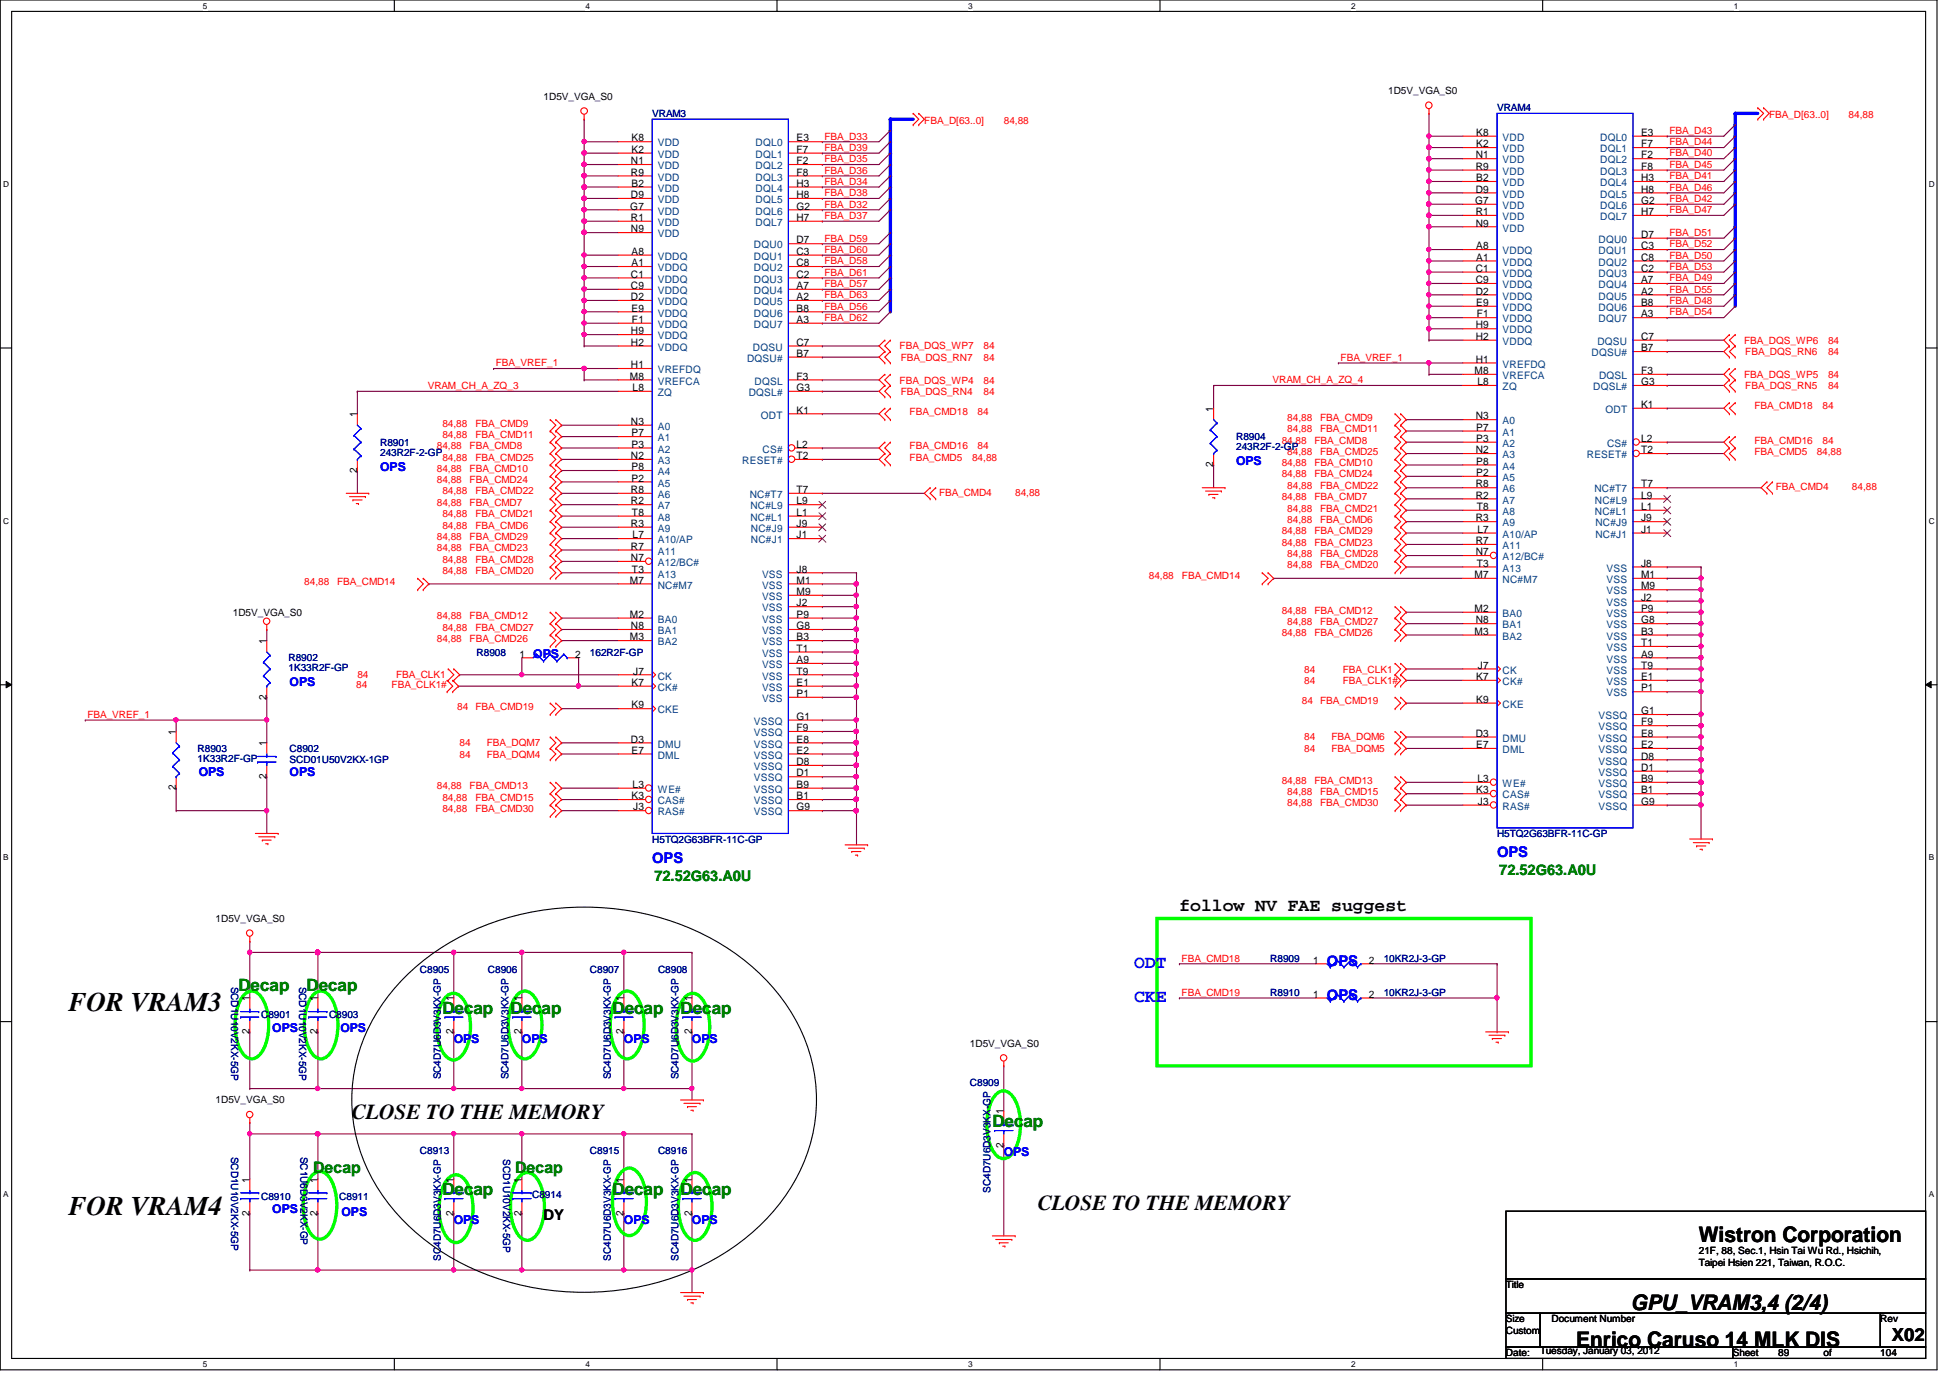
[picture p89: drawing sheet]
<svg xmlns="http://www.w3.org/2000/svg" width="297mm" height="210mm" viewBox="0 0 297 210" stroke-linecap="round" stroke-linejoin="round" font-family="sans-serif">
<defs><g id="words">
<g font-size="4.1">
<text x="10.4" y="154">FOR VRAM3</text>
<text x="10.4" y="185.1">FOR VRAM4</text>
</g>
<g font-size="3.3">
<text x="53.6" y="170.5">CLOSE TO THE MEMORY</text>
<text x="158.1" y="184.3">CLOSE TO THE MEMORY</text>
<text x="258.8" y="189.2">Wistron Corporation</text>
<text x="248.4" y="199.6">GPU_VRAM3,4 (2/4)</text>
<text x="240.1" y="205.1">Enrico Caruso 14 MLK DIS</text>
</g>
<g font-size="2.8">
<text x="179.7" y="138.8">follow NV FAE suggest</text>
<text x="288.2" y="204.3">X02</text>
</g>
<g font-size="2.8" fill="#00f">
<text x="172.8" y="147.4">ODT</text>
<text x="172.8" y="152.6">CKE</text>
</g>
<g font-size="2.6" fill="#008000">
<text x="36.3" y="151">Decap</text>
<text x="46.7" y="151">Decap</text>
<text x="67.4" y="154.4">Decap</text>
<text x="77.8" y="154.4">Decap</text>
<text x="93.3" y="154.4">Decap</text>
<text x="103.7" y="154.4">Decap</text>
<text x="151.2" y="171.7">Decap</text>
<text x="67.4" y="182">Decap</text>
<text x="93.3" y="182">Decap</text>
<text x="103.7" y="182">Decap</text>
</g>
<g font-size="2.4" fill="#008000">
<text x="47.7" y="178.6">Decap</text>
<text x="78.5" y="178.6">Decap</text>
</g>
<g font-size="2.2" fill="#00f">
<text x="99.4" y="131.4">OPS</text>
<text x="228" y="130.6">OPS</text>
<text x="202.1" y="147.2">OPS</text>
<text x="202.1" y="152.4">OPS</text>
</g>
<g font-size="2.2" fill="#008000">
<text x="99.7" y="134.2">72.52G63.A0U</text>
<text x="228.4" y="133.3">72.52G63.A0U</text>
</g>
<text font-size="2.2" x="82.8" y="185.8">DY</text>
<g font-size="1.9" fill="#00f">
<text x="57.9" y="71.7">OPS</text>
<text x="188.3" y="70.8">OPS</text>
<text x="81.2" y="100.2">OPS</text>
<text x="44.1" y="104.5">OPS</text>
<text x="30.3" y="118.3">OPS</text>
<text x="44.1" y="118.3">OPS</text>
<text x="41.5" y="157.1">OPS</text>
<text x="51.9" y="157.1">OPS</text>
<text x="69.1" y="158.9">OPS</text>
<text x="79.5" y="158.9">OPS</text>
<text x="95" y="158.9">OPS</text>
<text x="105.4" y="158.9">OPS</text>
<text x="152.9" y="176.1">OPS</text>
<text x="41.5" y="184.8">OPS</text>
<text x="52" y="185.3">OPS</text>
<text x="69.1" y="186.5">OPS</text>
<text x="95" y="186.5">OPS</text>
<text x="105.4" y="186.5">OPS</text>
</g>
<g font-size="1.6">
<text x="96.2" y="23.3">K2</text>
<text x="96.2" y="21.5">K8</text>
<text x="121.3" y="23.3">F7</text>
<text x="121.3" y="21.5">E3</text>
<text x="224.9" y="22.4">K2</text>
<text x="224.9" y="20.7">K8</text>
<text x="250" y="22.4">F7</text>
<text x="250" y="20.7">E3</text>
<text x="96.1" y="25">N1</text>
<text x="96.1" y="26.8">R9</text>
<text x="96.2" y="28.4">B2</text>
<text x="121.3" y="28.4">H3</text>
<text x="121.3" y="26.8">F8</text>
<text x="121.3" y="25">F2</text>
<text x="224.8" y="29.3">D9</text>
<text x="224.8" y="24.1">N1</text>
<text x="224.8" y="25.9">R9</text>
<text x="224.9" y="27.6">B2</text>
<text x="250" y="29.3">H8</text>
<text x="250" y="27.6">H3</text>
<text x="250" y="25.9">F8</text>
<text x="250" y="24.1">F2</text>
<text x="96" y="31.9">G7</text>
<text x="96.1" y="30.2">D9</text>
<text x="96.1" y="35.4">N9</text>
<text x="96.1" y="33.7">R1</text>
<text x="121.3" y="33.7">H7</text>
<text x="121.3" y="31.9">G2</text>
<text x="121.3" y="30.2">H8</text>
<text x="224.7" y="31.1">G7</text>
<text x="224.8" y="34.5">N9</text>
<text x="224.8" y="32.8">R1</text>
<text x="250" y="32.8">H7</text>
<text x="250" y="31.1">G2</text>
<text x="96.2" y="40.6">A1</text>
<text x="96.2" y="38.8">A8</text>
<text x="121.3" y="37.1">D7</text>
<text x="121.3" y="38.8">C3</text>
<text x="121.3" y="40.6">C8</text>
<text x="224.8" y="41.4">C1</text>
<text x="224.9" y="39.7">A1</text>
<text x="224.9" y="38">A8</text>
<text x="250" y="36.2">D7</text>
<text x="250" y="38">C3</text>
<text x="250" y="39.7">C8</text>
<text x="250" y="41.4">C2</text>
<text x="96.1" y="42.3">C1</text>
<text x="96.1" y="44">C9</text>
<text x="96.1" y="45.7">D2</text>
<text x="96.2" y="47.5">E9</text>
<text x="121.3" y="42.3">C2</text>
<text x="121.3" y="44">A7</text>
<text x="121.3" y="45.7">A2</text>
<text x="121.3" y="47.5">B8</text>
<text x="224.8" y="43.1">C9</text>
<text x="224.8" y="44.9">D2</text>
<text x="224.9" y="46.6">E9</text>
<text x="250" y="43.1">A7</text>
<text x="250" y="44.9">A2</text>
<text x="250" y="46.6">B8</text>
<text x="96.1" y="52.7">H2</text>
<text x="96.1" y="50.9">H9</text>
<text x="96.3" y="49.2">F1</text>
<text x="121.3" y="52.7">C7</text>
<text x="121.3" y="49.2">A3</text>
<text x="224.8" y="51.8">H2</text>
<text x="224.8" y="50">H9</text>
<text x="225" y="48.3">F1</text>
<text x="250" y="53.5">B7</text>
<text x="250" y="51.8">C7</text>
<text x="250" y="48.3">A3</text>
<text x="95.9" y="57.8">M8</text>
<text x="96.1" y="56.1">H1</text>
<text x="96.3" y="59.6">L8</text>
<text x="121.3" y="57.8">F3</text>
<text x="121.3" y="59.6">G3</text>
<text x="121.3" y="54.4">B7</text>
<text x="224.6" y="57">M8</text>
<text x="224.8" y="55.2">H1</text>
<text x="225" y="58.7">L8</text>
<text x="250" y="57">F3</text>
<text x="250" y="58.7">G3</text>
<text x="54.4" y="63.5" transform="rotate(-90 54.4 63.5)">1</text>
<text x="96.1" y="64.7">N3</text>
<text x="121.3" y="63">K1</text>
<text x="184.8" y="62.7" transform="rotate(-90 184.8 62.7)">1</text>
<text x="224.8" y="63.9">N3</text>
<text x="224.9" y="65.6">P7</text>
<text x="250" y="62.1">K1</text>
<text x="96.1" y="69.9">N2</text>
<text x="96.2" y="66.5">P7</text>
<text x="96.2" y="68.2">P3</text>
<text x="96.2" y="71.6">P8</text>
<text x="121.3" y="69.9">T2</text>
<text x="121.3" y="68.2">L2</text>
<text x="184.8" y="71.2" transform="rotate(-90 184.8 71.2)">2</text>
<text x="224.8" y="69">N2</text>
<text x="224.9" y="67.3">P3</text>
<text x="224.9" y="70.8">P8</text>
<text x="250" y="69">T2</text>
<text x="250" y="67.3">L2</text>
<text x="54.4" y="72.1" transform="rotate(-90 54.4 72.1)">2</text>
<text x="96.1" y="75.1">R8</text>
<text x="96.1" y="76.8">R2</text>
<text x="96.2" y="73.4">P2</text>
<text x="121.3" y="76.8">L9</text>
<text x="121.3" y="75.1">T7</text>
<text x="224.8" y="74.3">R8</text>
<text x="224.8" y="75.9">R2</text>
<text x="224.9" y="72.5">P2</text>
<text x="225" y="77.7">T8</text>
<text x="250" y="77.7">L1</text>
<text x="250" y="75.9">L9</text>
<text x="250" y="74.3">T7</text>
<text x="96.1" y="80.3">R3</text>
<text x="96.1" y="83.7">R7</text>
<text x="96.3" y="78.6">T8</text>
<text x="96.3" y="82">L7</text>
<text x="121.3" y="82">J1</text>
<text x="121.3" y="80.3">J9</text>
<text x="121.3" y="78.6">L1</text>
<text x="224.8" y="79.4">R3</text>
<text x="224.8" y="82.9">R7</text>
<text x="225" y="81.2">L7</text>
<text x="250" y="81.2">J1</text>
<text x="250" y="79.4">J9</text>
<text x="95.9" y="88.9">M7</text>
<text x="96.1" y="85.5">N7</text>
<text x="96.3" y="87.2">T3</text>
<text x="121.3" y="87.2">J8</text>
<text x="121.3" y="88.9">M1</text>
<text x="224.6" y="88.1">M7</text>
<text x="224.8" y="84.6">N7</text>
<text x="225" y="86.3">T3</text>
<text x="250" y="86.3">J8</text>
<text x="250" y="88.1">M1</text>
<text x="250" y="89.8">M9</text>
<text x="95.9" y="94.1">M2</text>
<text x="96.1" y="95.8">N8</text>
<text x="121.3" y="95.8">G8</text>
<text x="121.3" y="92.4">J2</text>
<text x="121.3" y="90.6">M9</text>
<text x="121.3" y="94.1">P9</text>
<text x="224.6" y="93.2">M2</text>
<text x="224.8" y="95">N8</text>
<text x="250" y="95">G8</text>
<text x="250" y="91.5">J2</text>
<text x="250" y="93.2">P9</text>
<text x="40.6" y="98.1" transform="rotate(-90 40.6 98.1)">1</text>
<text x="79.1" y="100.2">1</text>
<text x="87.6" y="100.2">2</text>
<text x="95.9" y="97.5">M3</text>
<text x="121.3" y="101">A9</text>
<text x="121.3" y="97.5">B3</text>
<text x="121.3" y="99.3">T1</text>
<text x="224.6" y="96.7">M3</text>
<text x="225.1" y="101.9">J7</text>
<text x="250" y="100.2">A9</text>
<text x="250" y="96.7">B3</text>
<text x="250" y="98.4">T1</text>
<text x="250" y="101.9">T9</text>
<text x="40.6" y="106.6" transform="rotate(-90 40.6 106.6)">2</text>
<text x="96.2" y="104.5">K7</text>
<text x="96.2" y="107.9">K9</text>
<text x="96.4" y="102.7">J7</text>
<text x="121.3" y="104.5">E1</text>
<text x="121.3" y="106.2">P1</text>
<text x="121.3" y="102.7">T9</text>
<text x="224.9" y="103.6">K7</text>
<text x="224.9" y="107.1">K9</text>
<text x="250" y="103.6">E1</text>
<text x="250" y="105.3">P1</text>
<text x="26.8" y="111.9" transform="rotate(-90 26.8 111.9)">1</text>
<text x="40.6" y="113.6" transform="rotate(-90 40.6 113.6)">1</text>
<text x="96.1" y="113.1">D3</text>
<text x="121.3" y="113.1">E8</text>
<text x="121.3" y="111.4">F9</text>
<text x="121.3" y="109.6">G1</text>
<text x="224.8" y="112.2">D3</text>
<text x="224.9" y="114">E7</text>
<text x="250" y="114">E2</text>
<text x="250" y="112.2">E8</text>
<text x="250" y="110.5">F9</text>
<text x="250" y="108.8">G1</text>
<text x="40.6" y="118.7" transform="rotate(-90 40.6 118.7)">2</text>
<text x="96.2" y="114.8">E7</text>
<text x="121.3" y="118.3">D1</text>
<text x="121.3" y="116.5">D8</text>
<text x="121.3" y="114.8">E2</text>
<text x="225" y="119.1">L3</text>
<text x="250" y="119.1">B9</text>
<text x="250" y="117.4">D1</text>
<text x="250" y="115.7">D8</text>
<text x="26.8" y="120.4" transform="rotate(-90 26.8 120.4)">2</text>
<text x="96.2" y="121.8">K3</text>
<text x="96.3" y="120">L3</text>
<text x="96.4" y="123.4">J3</text>
<text x="121.3" y="121.8">B1</text>
<text x="121.3" y="120">B9</text>
<text x="121.3" y="123.4">G9</text>
<text x="224.9" y="120.9">K3</text>
<text x="225.1" y="122.6">J3</text>
<text x="250" y="120.9">B1</text>
<text x="250" y="122.6">G9</text>
<text x="200" y="146.8">1</text>
<text x="208.5" y="146.8">2</text>
<text x="38" y="152.5" transform="rotate(-90 38 152.5)">1</text>
<text x="48.4" y="152.5" transform="rotate(-90 48.4 152.5)">1</text>
<text x="69.1" y="152.5" transform="rotate(-90 69.1 152.5)">1</text>
<text x="79.5" y="152.5" transform="rotate(-90 79.5 152.5)">1</text>
<text x="95" y="152.5" transform="rotate(-90 95 152.5)">1</text>
<text x="105.4" y="152.5" transform="rotate(-90 105.4 152.5)">1</text>
<text x="200" y="152">1</text>
<text x="208.5" y="152">2</text>
<text x="38" y="157.5" transform="rotate(-90 38 157.5)">2</text>
<text x="48.4" y="157.5" transform="rotate(-90 48.4 157.5)">2</text>
<text x="69.1" y="157.5" transform="rotate(-90 69.1 157.5)">2</text>
<text x="79.5" y="157.5" transform="rotate(-90 79.5 157.5)">2</text>
<text x="95" y="157.5" transform="rotate(-90 95 157.5)">2</text>
<text x="105.4" y="157.5" transform="rotate(-90 105.4 157.5)">2</text>
<text x="152.9" y="169.8" transform="rotate(-90 152.9 169.8)">1</text>
<text x="152.9" y="174.8" transform="rotate(-90 152.9 174.8)">2</text>
<text x="38" y="185.2" transform="rotate(-90 38 185.2)">2</text>
<text x="38" y="180.1" transform="rotate(-90 38 180.1)">1</text>
<text x="48.4" y="185.2" transform="rotate(-90 48.4 185.2)">2</text>
<text x="48.4" y="180.1" transform="rotate(-90 48.4 180.1)">1</text>
<text x="69.1" y="185.2" transform="rotate(-90 69.1 185.2)">2</text>
<text x="69.1" y="180.1" transform="rotate(-90 69.1 180.1)">1</text>
<text x="79.5" y="185.2" transform="rotate(-90 79.5 185.2)">2</text>
<text x="79.5" y="180.1" transform="rotate(-90 79.5 180.1)">1</text>
<text x="95" y="185.2" transform="rotate(-90 95 185.2)">2</text>
<text x="95" y="180.1" transform="rotate(-90 95 180.1)">1</text>
<text x="105.4" y="185.2" transform="rotate(-90 105.4 185.2)">2</text>
<text x="105.4" y="180.1" transform="rotate(-90 105.4 180.1)">1</text>
</g>
<g font-size="1.6" fill="#004080">
<text x="100.2" y="22.3">VDD</text>
<text x="115.1" y="22.3">DQL0</text>
<text x="228.9" y="23.2">VDD</text>
<text x="228.9" y="21.5">VDD</text>
<text x="243.8" y="23.2">DQL1</text>
<text x="243.8" y="21.5">DQL0</text>
<text x="100.2" y="29.2">VDD</text>
<text x="100.2" y="24">VDD</text>
<text x="100.2" y="25.8">VDD</text>
<text x="100.2" y="27.5">VDD</text>
<text x="115.1" y="29.2">DQL4</text>
<text x="115.1" y="27.5">DQL3</text>
<text x="115.1" y="25.8">DQL2</text>
<text x="115.1" y="24">DQL1</text>
<text x="228.9" y="28.4">VDD</text>
<text x="228.9" y="24.9">VDD</text>
<text x="228.9" y="26.6">VDD</text>
<text x="243.8" y="28.4">DQL4</text>
<text x="243.8" y="26.6">DQL3</text>
<text x="243.8" y="24.9">DQL2</text>
<text x="100.2" y="30.9">VDD</text>
<text x="100.2" y="32.7">VDD</text>
<text x="100.2" y="34.4">VDD</text>
<text x="115.1" y="34.4">DQL7</text>
<text x="115.1" y="32.7">DQL6</text>
<text x="115.1" y="30.9">DQL5</text>
<text x="228.9" y="30.1">VDD</text>
<text x="228.9" y="31.8">VDD</text>
<text x="228.9" y="35.3">VDD</text>
<text x="228.9" y="33.5">VDD</text>
<text x="243.8" y="33.5">DQL7</text>
<text x="243.8" y="31.8">DQL6</text>
<text x="243.8" y="30.1">DQL5</text>
<text x="100.2" y="36.2">VDD</text>
<text x="100.2" y="41.3">VDDQ</text>
<text x="100.2" y="39.6">VDDQ</text>
<text x="114.8" y="37.8">DQU0</text>
<text x="114.8" y="39.6">DQU1</text>
<text x="114.8" y="41.3">DQU2</text>
<text x="228.9" y="40.5">VDDQ</text>
<text x="228.9" y="38.7">VDDQ</text>
<text x="243.5" y="37">DQU0</text>
<text x="243.5" y="38.7">DQU1</text>
<text x="243.5" y="40.5">DQU2</text>
<text x="100.2" y="43.1">VDDQ</text>
<text x="100.2" y="44.8">VDDQ</text>
<text x="100.2" y="46.5">VDDQ</text>
<text x="114.8" y="43.1">DQU3</text>
<text x="114.8" y="44.8">DQU4</text>
<text x="114.8" y="46.5">DQU5</text>
<text x="228.9" y="42.2">VDDQ</text>
<text x="228.9" y="43.9">VDDQ</text>
<text x="228.9" y="45.6">VDDQ</text>
<text x="228.9" y="47.4">VDDQ</text>
<text x="243.5" y="42.2">DQU3</text>
<text x="243.5" y="43.9">DQU4</text>
<text x="243.5" y="45.6">DQU5</text>
<text x="243.5" y="47.4">DQU6</text>
<text x="100.2" y="48.2">VDDQ</text>
<text x="100.2" y="50">VDDQ</text>
<text x="100.2" y="53.4">VDDQ</text>
<text x="100.2" y="51.7">VDDQ</text>
<text x="114.7" y="53.4">DQSU</text>
<text x="114.8" y="48.2">DQU6</text>
<text x="114.8" y="50">DQU7</text>
<text x="228.9" y="49.1">VDDQ</text>
<text x="228.9" y="52.5">VDDQ</text>
<text x="228.9" y="50.8">VDDQ</text>
<text x="243.3" y="52.5">DQSU</text>
<text x="243.5" y="49.1">DQU7</text>
<text x="100.2" y="58.6">VREFCA</text>
<text x="100.2" y="56.9">VREFDQ</text>
<text x="113.8" y="55.1">DQSU#</text>
<text x="114.9" y="58.6">DQSL</text>
<text x="228.9" y="59.4">ZQ</text>
<text x="228.9" y="57.7">VREFCA</text>
<text x="228.9" y="56">VREFDQ</text>
<text x="242.4" y="54.3">DQSU#</text>
<text x="242.7" y="59.4">DQSL#</text>
<text x="243.6" y="57.7">DQSL</text>
<text x="100.2" y="60.3">ZQ</text>
<text x="100.2" y="65.5">A0</text>
<text x="114" y="60.3">DQSL#</text>
<text x="115.9" y="63.8">ODT</text>
<text x="228.9" y="64.6">A0</text>
<text x="244.6" y="62.9">ODT</text>
<text x="100.2" y="67.2">A1</text>
<text x="100.2" y="69">A2</text>
<text x="100.2" y="70.7">A3</text>
<text x="113.1" y="70.7">RESET#</text>
<text x="116.2" y="69">CS#</text>
<text x="228.9" y="66.4">A1</text>
<text x="228.9" y="68.1">A2</text>
<text x="228.9" y="69.8">A3</text>
<text x="228.9" y="71.5">A4</text>
<text x="241.7" y="69.8">RESET#</text>
<text x="244.8" y="68.1">CS#</text>
<text x="100.2" y="72.4">A4</text>
<text x="100.2" y="74.1">A5</text>
<text x="100.2" y="75.9">A6</text>
<text x="100.2" y="77.6">A7</text>
<text x="114.2" y="75.9">NC#T7</text>
<text x="114.3" y="77.6">NC#L9</text>
<text x="228.9" y="73.3">A5</text>
<text x="228.9" y="75">A6</text>
<text x="228.9" y="76.7">A7</text>
<text x="242.9" y="75">NC#T7</text>
<text x="242.9" y="76.7">NC#L9</text>
<text x="100.2" y="79.3">A8</text>
<text x="100.2" y="81">A9</text>
<text x="100.2" y="82.8">A10/AP</text>
<text x="114.3" y="79.3">NC#L1</text>
<text x="114.4" y="82.8">NC#J1</text>
<text x="114.4" y="81">NC#J9</text>
<text x="228.9" y="78.4">A8</text>
<text x="228.9" y="80.2">A9</text>
<text x="228.9" y="81.9">A10/AP</text>
<text x="228.9" y="83.7">A11</text>
<text x="242.9" y="78.4">NC#L1</text>
<text x="243" y="81.9">NC#J1</text>
<text x="243" y="80.2">NC#J9</text>
<text x="100.2" y="89.7">NC#M7</text>
<text x="100.2" y="84.5">A11</text>
<text x="100.2" y="86.2">A12/BC#</text>
<text x="100.2" y="88">A13</text>
<text x="116.1" y="88">VSS</text>
<text x="116.1" y="89.7">VSS</text>
<text x="228.9" y="88.8">NC#M7</text>
<text x="228.9" y="85.3">A12/BC#</text>
<text x="228.9" y="87.1">A13</text>
<text x="244.7" y="87.1">VSS</text>
<text x="244.7" y="88.8">VSS</text>
<text x="100.2" y="94.9">BA0</text>
<text x="116.1" y="93.1">VSS</text>
<text x="116.1" y="91.4">VSS</text>
<text x="116.1" y="94.9">VSS</text>
<text x="228.9" y="94">BA0</text>
<text x="228.9" y="95.7">BA1</text>
<text x="244.7" y="95.7">VSS</text>
<text x="244.7" y="92.3">VSS</text>
<text x="244.7" y="90.6">VSS</text>
<text x="244.7" y="94">VSS</text>
<text x="100.2" y="96.6">BA1</text>
<text x="100.2" y="98.3">BA2</text>
<text x="116.1" y="101.8">VSS</text>
<text x="116.1" y="98.3">VSS</text>
<text x="116.1" y="96.6">VSS</text>
<text x="116.1" y="100">VSS</text>
<text x="228.9" y="97.5">BA2</text>
<text x="244.7" y="100.9">VSS</text>
<text x="244.7" y="97.5">VSS</text>
<text x="244.7" y="99.2">VSS</text>
<text x="100.2" y="103.5">CK</text>
<text x="100.2" y="105.2">CK#</text>
<text x="116.1" y="105.2">VSS</text>
<text x="116.1" y="106.9">VSS</text>
<text x="116.1" y="103.5">VSS</text>
<text x="228.9" y="102.6">CK</text>
<text x="228.9" y="104.4">CK#</text>
<text x="228.9" y="107.8">CKE</text>
<text x="244.7" y="104.4">VSS</text>
<text x="244.7" y="106.1">VSS</text>
<text x="244.7" y="102.6">VSS</text>
<text x="100.2" y="108.7">CKE</text>
<text x="100.2" y="113.9">DMU</text>
<text x="114.8" y="113.9">VSSQ</text>
<text x="114.8" y="112.1">VSSQ</text>
<text x="114.8" y="110.4">VSSQ</text>
<text x="228.9" y="113">DMU</text>
<text x="243.5" y="113">VSSQ</text>
<text x="243.5" y="111.3">VSSQ</text>
<text x="243.5" y="109.6">VSSQ</text>
<text x="100.2" y="115.6">DML</text>
<text x="114.8" y="119">VSSQ</text>
<text x="114.8" y="117.3">VSSQ</text>
<text x="114.8" y="115.6">VSSQ</text>
<text x="228.9" y="114.7">DML</text>
<text x="228.9" y="119.9">WE#</text>
<text x="243.5" y="119.9">VSSQ</text>
<text x="243.5" y="118.2">VSSQ</text>
<text x="243.5" y="116.5">VSSQ</text>
<text x="243.5" y="114.7">VSSQ</text>
<text x="100.2" y="122.5">CAS#</text>
<text x="100.2" y="120.8">WE#</text>
<text x="100.2" y="124.2">RAS#</text>
<text x="114.8" y="122.5">VSSQ</text>
<text x="114.8" y="120.8">VSSQ</text>
<text x="114.8" y="124.2">VSSQ</text>
<text x="228.9" y="121.6">CAS#</text>
<text x="228.9" y="123.4">RAS#</text>
<text x="243.5" y="121.6">VSSQ</text>
<text x="243.5" y="123.4">VSSQ</text>
</g>
<g font-size="1.5">
<text x="82.8" y="15.2">1D5V_VGA_S0</text>
<text x="211.5" y="14.4">1D5V_VGA_S0</text>
<text x="35.5" y="93.8">1D5V_VGA_S0</text>
<text x="32.8" y="140.5">1D5V_VGA_S0</text>
<text x="147.7" y="159.4">1D5V_VGA_S0</text>
<text x="32.8" y="168.1">1D5V_VGA_S0</text>
<text x="258.8" y="191.1">21F, 88, Sec.1, Hsin Tai Wu Rd., Hsichih,</text>
<text x="229.4" y="196.2">Title</text>
<text x="258.8" y="192.8">Taipei Hsien 221, Taiwan, R.O.C.</text>
<text x="229.4" y="201.4">Size</text>
<text x="229.4" y="203.2">Custom</text>
<text x="236.3" y="201.4">Document Number</text>
<text x="286.4" y="201.4">Rev</text>
<text x="229.4" y="206.6">Date:</text>
<text x="234.6" y="206.2">Tuesday, January 03, 2012</text>
<text x="263.9" y="206.6">Sheet</text>
<text x="270.9" y="206.6">89</text>
<text x="277.8" y="206.6">of</text>
<text x="286.4" y="206.6">104</text>
</g>
<g font-size="1.5" fill="#000080">
<text x="99.4" y="17.8">VRAM3</text>
<text x="228" y="16.9">VRAM4</text>
<text x="57.9" y="67.9">R8901</text>
<text x="57.9" y="69.5">243R2F-2-GP</text>
<text x="188.3" y="67.1">R8904</text>
<text x="188.3" y="68.6">243R2F-2-GP</text>
<text x="43.9" y="100.7">R8902</text>
<text x="72.6" y="99.9">R8908</text>
<text x="89.9" y="99.9">162R2F-GP</text>
<text x="43.9" y="102.3">1K33R2F-GP</text>
<text x="30.1" y="114.6">R8903</text>
<text x="30.1" y="116.1">1K33R2F-GP</text>
<text x="44.1" y="114.6">C8902</text>
<text x="44.1" y="116.2">SCD01U50V2KX-1GP</text>
<text x="99.4" y="128.4">H5TQ2G63BFR-11C-GP</text>
<text x="228" y="127.5">H5TQ2G63BFR-11C-GP</text>
<text x="64" y="148.2">C8905</text>
<text x="74.3" y="148.2">C8906</text>
<text x="89.9" y="148.2">C8907</text>
<text x="100.2" y="148.2">C8908</text>
<text x="193.5" y="146.5">R8909</text>
<text x="210.8" y="146.5">10KR2J-3-GP</text>
<text x="35.2" y="150.3" transform="rotate(90 35.2 150.3)">SCD1U10V2KX-5GP</text>
<text x="39.8" y="155.1">C8901</text>
<text x="45.6" y="150.3" transform="rotate(90 45.6 150.3)">SCD1U10V2KX-5GP</text>
<text x="50.1" y="155.1">C8903</text>
<text x="193.5" y="151.7">R8910</text>
<text x="210.8" y="151.7">10KR2J-3-GP</text>
<text x="67.1" y="164.4" transform="rotate(-90 67.1 164.4)">SC4D7U6D3V3KX-GP</text>
<text x="77.5" y="164.4" transform="rotate(-90 77.5 164.4)">SC4D7U6D3V3KX-GP</text>
<text x="93" y="164.4" transform="rotate(-90 93 164.4)">SC4D7U6D3V3KX-GP</text>
<text x="103.4" y="164.4" transform="rotate(-90 103.4 164.4)">SC4D7U6D3V3KX-GP</text>
<text x="147.7" y="165.5">C8909</text>
<text x="35.2" y="176.2" transform="rotate(90 35.2 176.2)">SCD1U10V2KX-5GP</text>
<text x="45.8" y="176.2" transform="rotate(90 45.8 176.2)">SC1U6D3V2KX-GP</text>
<text x="64" y="175.9">C8913</text>
<text x="76.7" y="176.5" transform="rotate(90 76.7 176.5)">SCD1U10V2KX-5GP</text>
<text x="89.9" y="175.9">C8915</text>
<text x="100.2" y="175.9">C8916</text>
<text x="39.8" y="182.8">C8910</text>
<text x="51.7" y="182.8">C8911</text>
<text x="81.1" y="182.4">C8914</text>
<text x="150.9" y="181.7" transform="rotate(-90 150.9 181.7)">SC4D7U6D3V3KX-GP</text>
<text x="67.1" y="192.1" transform="rotate(-90 67.1 192.1)">SC4D7U6D3V3KX-GP</text>
<text x="93" y="192.1" transform="rotate(-90 93 192.1)">SC4D7U6D3V3KX-GP</text>
<text x="103.4" y="192.1" transform="rotate(-90 103.4 192.1)">SC4D7U6D3V3KX-GP</text>
</g>
<g font-size="1.5" fill="#f00">
<text x="269.5" y="18">FBA_D[63..0]</text>
<text x="281.6" y="18">84,88</text>
<text x="125.6" y="23">FBA_D39</text>
<text x="125.6" y="21.3">FBA_D33</text>
<text x="140.8" y="18.8">FBA_D[63..0]</text>
<text x="152.9" y="18.8">84,88</text>
<text x="254.3" y="23.8">FBA_D40</text>
<text x="254.3" y="22.1">FBA_D44</text>
<text x="254.3" y="20.4">FBA_D43</text>
<text x="125.6" y="24.7">FBA_D35</text>
<text x="125.6" y="29.9">FBA_D38</text>
<text x="125.6" y="28.2">FBA_D34</text>
<text x="125.6" y="26.5">FBA_D36</text>
<text x="254.3" y="29">FBA_D46</text>
<text x="254.3" y="27.3">FBA_D41</text>
<text x="254.3" y="25.6">FBA_D45</text>
<text x="125.6" y="33.4">FBA_D37</text>
<text x="125.6" y="31.6">FBA_D32</text>
<text x="254.3" y="35.9">FBA_D51</text>
<text x="254.3" y="32.5">FBA_D47</text>
<text x="254.3" y="30.8">FBA_D42</text>
<text x="125.6" y="42">FBA_D61</text>
<text x="125.6" y="40.3">FBA_D58</text>
<text x="125.6" y="38.5">FBA_D60</text>
<text x="125.6" y="36.8">FBA_D59</text>
<text x="254.3" y="41.1">FBA_D53</text>
<text x="254.3" y="39.4">FBA_D50</text>
<text x="254.3" y="37.7">FBA_D52</text>
<text x="125.6" y="47.2">FBA_D56</text>
<text x="125.6" y="45.4">FBA_D63</text>
<text x="125.6" y="43.7">FBA_D57</text>
<text x="254.3" y="46.3">FBA_D48</text>
<text x="254.3" y="44.6">FBA_D55</text>
<text x="254.3" y="42.8">FBA_D49</text>
<text x="125.6" y="48.9">FBA_D62</text>
<text x="137" y="53.2">FBA_DQS_WP7</text>
<text x="149.8" y="53.2">84</text>
<text x="254.3" y="48">FBA_D54</text>
<text x="265.7" y="52.4">FBA_DQS_WP6</text>
<text x="278.5" y="52.4">84</text>
<text x="65.1" y="59.3">VRAM_CH_A_ZQ_3</text>
<text x="75.5" y="55.8">FBA_VREF_1</text>
<text x="137" y="58.4">FBA_DQS_WP4</text>
<text x="137.2" y="54.9">FBA_DQS_RN7</text>
<text x="149.8" y="54.9">84</text>
<text x="149.8" y="58.4">84</text>
<text x="193.8" y="58.4">VRAM_CH_A_ZQ_4</text>
<text x="204.2" y="54.9">FBA_VREF_1</text>
<text x="265.7" y="57.5">FBA_DQS_WP5</text>
<text x="265.9" y="59.3">FBA_DQS_RN5</text>
<text x="265.9" y="54.1">FBA_DQS_RN6</text>
<text x="278.5" y="57.5">84</text>
<text x="278.5" y="59.3">84</text>
<text x="278.5" y="54.1">84</text>
<text x="67.4" y="65">84,88</text>
<text x="72.4" y="65">FBA_CMD9</text>
<text x="137.2" y="60.1">FBA_DQS_RN4</text>
<text x="138.6" y="63.2">FBA_CMD18</text>
<text x="148.9" y="63.2">84</text>
<text x="149.8" y="60.1">84</text>
<text x="196.1" y="64.1">84,88</text>
<text x="196.1" y="65.8">84,88</text>
<text x="201.1" y="64.1">FBA_CMD9</text>
<text x="201.1" y="65.8">FBA_CMD11</text>
<text x="267.2" y="62.4">FBA_CMD18</text>
<text x="277.6" y="62.4">84</text>
<text x="66.5" y="68.4">84,88</text>
<text x="66.5" y="71.9">84,88</text>
<text x="67.4" y="70.1">84,88</text>
<text x="67.4" y="66.7">84,88</text>
<text x="71.5" y="68.4">FBA_CMD8</text>
<text x="71.5" y="71.9">FBA_CMD10</text>
<text x="72.4" y="70.1">FBA_CMD25</text>
<text x="72.4" y="66.7">FBA_CMD11</text>
<text x="138.6" y="68.4">FBA_CMD16</text>
<text x="138.6" y="70.1">FBA_CMD5</text>
<text x="148.1" y="70.1">84,88</text>
<text x="148.9" y="68.4">84</text>
<text x="195.2" y="67.6">84,88</text>
<text x="195.2" y="71">84,88</text>
<text x="196.1" y="69.3">84,88</text>
<text x="200.2" y="67.6">FBA_CMD8</text>
<text x="200.2" y="71">FBA_CMD10</text>
<text x="201.1" y="69.3">FBA_CMD25</text>
<text x="267.2" y="67.6">FBA_CMD16</text>
<text x="267.2" y="69.3">FBA_CMD5</text>
<text x="276.7" y="69.3">84,88</text>
<text x="277.6" y="67.6">84</text>
<text x="66.5" y="77">84,88</text>
<text x="66.5" y="73.6">84,88</text>
<text x="67.4" y="75.3">84,88</text>
<text x="71.5" y="77">FBA_CMD7</text>
<text x="71.5" y="73.6">FBA_CMD24</text>
<text x="72.4" y="75.3">FBA_CMD22</text>
<text x="143" y="75.5">FBA_CMD4</text>
<text x="154.6" y="75.5">84,88</text>
<text x="195.2" y="76.2">84,88</text>
<text x="195.2" y="72.7">84,88</text>
<text x="196.1" y="74.5">84,88</text>
<text x="196.1" y="77.9">84,88</text>
<text x="200.2" y="76.2">FBA_CMD7</text>
<text x="200.2" y="72.7">FBA_CMD24</text>
<text x="201.1" y="74.5">FBA_CMD22</text>
<text x="201.1" y="77.9">FBA_CMD21</text>
<text x="270.5" y="74.6">FBA_CMD4</text>
<text x="282.1" y="74.6">84,88</text>
<text x="66.5" y="83.9">84,88</text>
<text x="66.5" y="82.3">84,88</text>
<text x="67.4" y="80.5">84,88</text>
<text x="67.4" y="78.8">84,88</text>
<text x="71.5" y="83.9">FBA_CMD23</text>
<text x="71.5" y="82.3">FBA_CMD29</text>
<text x="72.4" y="80.5">FBA_CMD6</text>
<text x="72.4" y="78.8">FBA_CMD21</text>
<text x="195.2" y="83.1">84,88</text>
<text x="195.2" y="81.4">84,88</text>
<text x="196.1" y="79.6">84,88</text>
<text x="200.2" y="83.1">FBA_CMD23</text>
<text x="200.2" y="81.4">FBA_CMD29</text>
<text x="201.1" y="79.6">FBA_CMD6</text>
<text x="46.4" y="89.2">84,88</text>
<text x="51.3" y="89.2">FBA_CMD14</text>
<text x="67.4" y="85.7">84,88</text>
<text x="67.4" y="87.4">84,88</text>
<text x="72.4" y="85.7">FBA_CMD28</text>
<text x="72.4" y="87.4">FBA_CMD20</text>
<text x="175" y="88.3">84,88</text>
<text x="180" y="88.3">FBA_CMD14</text>
<text x="196.1" y="84.8">84,88</text>
<text x="196.1" y="86.6">84,88</text>
<text x="201.1" y="84.8">FBA_CMD28</text>
<text x="201.1" y="86.6">FBA_CMD20</text>
<text x="66.5" y="94.3">84,88</text>
<text x="71.5" y="94.3">FBA_CMD12</text>
<text x="195.2" y="93.5">84,88</text>
<text x="196.1" y="95.2">84,88</text>
<text x="200.2" y="93.5">FBA_CMD12</text>
<text x="201.1" y="95.2">FBA_CMD27</text>
<text x="66.5" y="97.8">84,88</text>
<text x="67.4" y="96.1">84,88</text>
<text x="71.5" y="97.8">FBA_CMD26</text>
<text x="72.4" y="96.1">FBA_CMD27</text>
<text x="195.2" y="96.9">84,88</text>
<text x="200.2" y="96.9">FBA_CMD26</text>
<text x="54.3" y="104.9">84</text>
<text x="54.4" y="103.3">84</text>
<text x="59.6" y="104.9">FBA_CLK1#</text>
<text x="60.3" y="103.3">FBA_CLK1</text>
<text x="198.3" y="107.3">84 FBA_CMD19</text>
<text x="198.7" y="102.4">84</text>
<text x="198.7" y="104.2">84</text>
<text x="204.6" y="102.4">FBA_CLK1</text>
<text x="204.6" y="104.2">FBA_CLK1#</text>
<text x="13.3" y="109.3">FBA_VREF_1</text>
<text x="69.6" y="108.2">84</text>
<text x="70" y="113.7">84</text>
<text x="72.4" y="108.2">FBA_CMD19</text>
<text x="74.2" y="113.7">FBA_DQM7</text>
<text x="198.7" y="112.6">84</text>
<text x="202.8" y="112.6">FBA_DQM6</text>
<text x="70" y="115.4">84</text>
<text x="74.2" y="115.4">FBA_DQM4</text>
<text x="195.2" y="119.4">84,88</text>
<text x="198.7" y="114.6">84</text>
<text x="200.2" y="119.4">FBA_CMD13</text>
<text x="202.8" y="114.6">FBA_DQM5</text>
<text x="66.5" y="120.2">84,88</text>
<text x="67.4" y="122">84,88</text>
<text x="67.4" y="123.7">84,88</text>
<text x="71.5" y="120.2">FBA_CMD13</text>
<text x="72.4" y="122">FBA_CMD15</text>
<text x="72.4" y="123.7">FBA_CMD30</text>
<text x="196.1" y="121.1">84,88</text>
<text x="196.1" y="122.8">84,88</text>
<text x="201.1" y="121.1">FBA_CMD15</text>
<text x="201.1" y="122.8">FBA_CMD30</text>
<text x="180" y="146.5">FBA_CMD18</text>
<text x="180" y="151.7">FBA_CMD19</text>
</g>
<g font-size="1.3">
<text x="30.9" y="1.4">5</text>
<text x="89.2" y="1.4">4</text>
<text x="147.5" y="1.4">3</text>
<text x="205.8" y="1.4">2</text>
<text x="264.1" y="1.4">1</text>
<text x=".5" y="28.5">D</text>
<text x="293.8" y="28.5">D</text>
<text x=".5" y="79.8">C</text>
<text x="293.8" y="79.8">C</text>
<text x=".5" y="131.1">B</text>
<text x="293.8" y="131.1">B</text>
<text x=".5" y="182.4">A</text>
<text x="293.8" y="182.4">A</text>
<text x="30.9" y="208.3">5</text>
<text x="89.2" y="208.3">4</text>
<text x="147.5" y="208.3">3</text>
<text x="205.8" y="208.3">2</text>
<text x="264.1" y="208.3">1</text>
</g>
</g></defs>
<path d="M0 0h295.1v208.7h-295.1zM1.8 1.7h291.5v205.2h-291.5z" fill="none" stroke="#000" stroke-width=".17"/>
<g fill="#fff">
<path d="M30.9 .2h.7v1.4h-.7z"/>
<path d="M30.9 207.1h.7v1.4h-.7z"/>
</g>
<path d="M60.1 0v1.7M60.1 206.9v1.8" fill="none" stroke="#000" stroke-width=".17"/>
<g fill="#fff">
<path d="M89.2 .2h.7v1.4h-.7z"/>
<path d="M89.2 207.1h.7v1.4h-.7z"/>
</g>
<path d="M118.4 0v1.7M118.4 206.9v1.8" fill="none" stroke="#000" stroke-width=".17"/>
<g fill="#fff">
<path d="M147.5 .2h.7v1.4h-.7z"/>
<path d="M147.5 207.1h.7v1.4h-.7z"/>
</g>
<path d="M176.7 0v1.7M176.7 206.9v1.8" fill="none" stroke="#000" stroke-width=".17"/>
<g fill="#fff">
<path d="M205.8 .2h.7v1.4h-.7z"/>
<path d="M205.8 207.1h.7v1.4h-.7z"/>
</g>
<path d="M235 0v1.7M235 206.9v1.8" fill="none" stroke="#000" stroke-width=".17"/>
<g fill="#fff">
<path d="M264.1 .2h.7v1.4h-.7z"/>
<path d="M264.1 207.1h.7v1.4h-.7z"/>
<path d="M.5 27.3h.9v1.4h-.9z"/>
<path d="M293.8 27.3h.9v1.4h-.9z"/>
<path d="M.5 78.6h.9v1.4h-.9z"/>
<path d="M293.8 78.6h.9v1.4h-.9z"/>
</g>
<path d="M0 53h1.8M293.3 53h1.8" fill="none" stroke="#000" stroke-width=".17"/>
<g fill="#fff">
<path d="M.5 129.9h.8v1.4h-.8z"/>
<path d="M293.8 129.9h.8v1.4h-.8z"/>
</g>
<path d="M0 104.3h1.8M293.3 104.3h1.8" fill="none" stroke="#000" stroke-width=".17"/>
<path d="M.9 103.8l.9 .5-.9 .5zM293.3 104.3l.9-.5v1z" fill="#000"/>
<path d="M.9 103.8l.9 .5-.9 .5zM293.3 104.3l.9-.5v1z" fill="none" stroke="#000" stroke-width=".15"/>
<g fill="#fff">
<path d="M.5 181.2h.8v1.4h-.8z"/>
<path d="M293.8 181.2h.8v1.4h-.8z"/>
</g>
<path d="M0 155.6h1.8M293.3 155.6h1.8" fill="none" stroke="#000" stroke-width=".17"/>
<g fill="none" stroke="#800040" stroke-width=".17">
<path d="M254 51.8h.1M254 53.6h.1M254 51.8h8.6M254 53.6h8.6M85.6 70h.1M85.6 76.9h.1M85.6 68.2h.1M85.6 75.1h.1M85.6 66.5h.1M85.6 73.4h.1M85.6 64.8h.1M85.6 71.7h.1"/>
<path d="M85.6 78.6h.1M85.6 75.1h8.6M85.6 70h8.6M85.6 76.9h8.6M85.6 68.2h8.6M85.6 66.5h8.6M85.6 73.4h8.6M85.6 64.8h8.6M85.6 71.7h8.6M85.6 78.6h8.6M125.3 75.1h.1M125.3 75.1h15.5"/>
<path d="M214.2 69.1h.1M214.2 76h.1M214.2 67.4h.1M214.2 74.3h.1M214.2 65.7h.1M214.2 72.6h.1M214.2 79.5h.1M214.2 63.9h.1M214.2 70.8h.1M214.2 77.7h.1M214.2 69.1h8.6M214.2 76h8.6"/>
<path d="M214.2 67.4h8.6M214.2 74.3h8.6M214.2 65.7h8.6M214.2 72.6h8.6M214.2 79.5h8.6M214.2 63.9h8.6M214.2 70.8h8.6M214.2 77.7h8.6M254 74.3h.1M254 74.3h14.3M65.3 88.9h.1M65.3 88.9h28.9"/>
<path d="M85.6 83.8h.1M85.6 95.9h.1M85.6 82h.1M85.6 94.1h.1M85.6 87.2h.1M85.6 80.3h.1M85.6 85.5h.1M85.6 97.6h.1M85.6 83.8h8.6M85.6 95.9h8.6M85.6 82h8.6M85.6 94.1h8.6"/>
<path d="M85.6 87.2h8.6M85.6 80.3h8.6M85.6 85.5h8.6M85.6 97.6h8.6M214.2 82.9h.1M214.2 95h.1M214.2 81.2h.1M214.2 93.3h.1M214.2 86.4h.1M214.2 84.6h.1M214.2 96.7h.1M214.2 82.9h8.6"/>
<path d="M214.2 95h8.6M214.2 81.2h8.6M214.2 93.3h8.6M214.2 86.4h8.6M214.2 84.6h8.6M214.2 96.7h8.6M259.1 88.1h.1M259.1 88.1v1.7M85.6 113.2h.1M85.6 113.2h8.6M214.2 112.3h.1M214.2 112.3h8.6"/>
<path d="M254 120.9h.1M254 120.9h5.1"/>
</g>
<circle cx="259.1" cy="88.1" r=".32" fill="#f0f"/>
<circle cx="259.1" cy="88.1" r=".32" fill="none" stroke="#f0f" stroke-width=".17"/>
<path d="M259.1 96.7h.1M259.1 96.7v1.8" fill="none" stroke="#800040" stroke-width=".17"/>
<circle cx="259.1" cy="96.7" r=".32" fill="#f0f"/>
<circle cx="259.1" cy="96.7" r=".32" fill="none" stroke="#f0f" stroke-width=".17"/>
<path d="M254 112.3h.1M254 110.5h.1M254 115.7h.1M254 114h.1M254 108.8h.1M254 119.2h.1M254 112.3h5.1M254 110.5h5.1M254 115.7h5.1M254 114h5.1M254 108.8h5.1M254 119.2h5.1" fill="none" stroke="#800040" stroke-width=".17"/>
<circle cx="259.1" cy="119.2" r=".33" fill="#f0f"/>
<circle cx="259.1" cy="119.2" r=".33" fill="none" stroke="#f0f" stroke-width=".17"/>
<path d="M254 117.5h.1M254 117.5h5.1M259.1 101.9h.1M259.1 101.9v1.7M254 122.6h.1M254 122.6h5.1" fill="none" stroke="#800040" stroke-width=".17"/>
<circle cx="259.1" cy="101.9" r=".33" fill="#f0f"/>
<circle cx="259.1" cy="101.9" r=".33" fill="none" stroke="#f0f" stroke-width=".17"/>
<path d="M259.1 103.6h.1M259.1 103.6v1.8" fill="none" stroke="#800040" stroke-width=".17"/>
<circle cx="259.1" cy="103.6" r=".32" fill="#f0f"/>
<circle cx="259.1" cy="103.6" r=".32" fill="none" stroke="#f0f" stroke-width=".17"/>
<path d="M259.1 100.2h.1M259.1 100.2v1.7" fill="none" stroke="#800040" stroke-width=".17"/>
<circle cx="259.1" cy="100.2" r=".33" fill="#f0f"/>
<circle cx="259.1" cy="100.2" r=".33" fill="none" stroke="#f0f" stroke-width=".17"/>
<path d="M259.1 122.6h.1M259.1 122.6v5.2" fill="none" stroke="#800040" stroke-width=".17"/>
<circle cx="259.1" cy="122.6" r=".32" fill="#f0f"/>
<circle cx="259.1" cy="122.6" r=".32" fill="none" stroke="#f0f" stroke-width=".17"/>
<path d="M259.1 93.3h.1M259.1 93.3v1.7M254 101.9h.1M254 105.4h.1M254 103.6h.1M254 101.9h5.1M254 105.4h5.1M254 103.6h5.1" fill="none" stroke="#800040" stroke-width=".17"/>
<circle cx="259.1" cy="93.3" r=".33" fill="#f0f"/>
<circle cx="259.1" cy="93.3" r=".33" fill="none" stroke="#f0f" stroke-width=".17"/>
<path d="M259.1 98.5h.1M259.1 98.5v1.7" fill="none" stroke="#800040" stroke-width=".17"/>
<circle cx="259.1" cy="98.4" r=".32" fill="#f0f"/>
<circle cx="259.1" cy="98.4" r=".32" fill="none" stroke="#f0f" stroke-width=".17"/>
<path d="M259.1 89.8h.1M259.1 89.8v1.8" fill="none" stroke="#800040" stroke-width=".17"/>
<circle cx="259.1" cy="89.8" r=".32" fill="#f0f"/>
<circle cx="259.1" cy="89.8" r=".32" fill="none" stroke="#f0f" stroke-width=".17"/>
<path d="M254 95h.1M254 93.3h.1M254 98.5h.1M254 96.7h.1M254 95h5.1M254 93.3h5.1M254 98.5h5.1M259.1 86.4h.1M259.1 95h.1M259.1 86.4v1.7M259.1 95v1.7h-5.1" fill="none" stroke="#800040" stroke-width=".17"/>
<circle cx="259.1" cy="95" r=".32" fill="#f0f"/>
<circle cx="259.1" cy="95" r=".32" fill="none" stroke="#f0f" stroke-width=".17"/>
<path d="M259.1 91.6h.1M259.1 91.6v1.7" fill="none" stroke="#800040" stroke-width=".17"/>
<circle cx="259.1" cy="91.5" r=".33" fill="#f0f"/>
<circle cx="259.1" cy="91.5" r=".33" fill="none" stroke="#f0f" stroke-width=".17"/>
<path d="M217.7 55.3h.1M217.7 55.3h5.1M254 88.1h.1M254 86.4h.1M254 91.6h.1M254 89.8h.1M254 88.1h5.1M254 86.4h5.1M254 91.6h5.1M254 89.8h5.1M254 100.2h.1M254 100.2h5.1" fill="none" stroke="#800040" stroke-width=".17"/>
<circle cx="217.6" cy="55.3" r=".32" fill="#f0f"/>
<circle cx="217.6" cy="55.3" r=".32" fill="none" stroke="#f0f" stroke-width=".17"/>
<path d="M217.7 57h.1M217.7 55.3h.1M217.7 57h5.1M217.7 55.3v1.7M125.3 68.2h.1M125.3 68.2h8.6M79.5 102.8h.1M79.5 102.8h14.7M85.6 107.9h.1M85.6 107.9h8.6" fill="none" stroke="#800040" stroke-width=".17"/>
<circle cx="79.5" cy="102.8" r=".32" fill="#f0f"/>
<circle cx="79.5" cy="102.8" r=".32" fill="none" stroke="#f0f" stroke-width=".17"/>
<g fill="none" stroke="#800040" stroke-width=".17">
<path d="M184.9 58.7h.1M184.9 58.7v3.5M184.9 58.7h37.9M125.3 63h.1M125.3 63h8.6M184.9 70.8h.1M184.9 70.8v3.5M85.6 114.9h.1M85.6 114.9h8.6M125.3 118.3h.1M125.3 106.2h.1M125.3 104.5h.1"/>
<path d="M125.3 113.2h.1M125.3 111.4h.1M125.3 116.6h.1M125.3 114.9h.1M125.3 109.7h.1M125.3 114.9h5.2M125.3 118.3h5.2M125.3 106.2h5.2M125.3 104.5h5.2M125.3 113.2h5.2M125.3 111.4h5.2M125.3 116.6h5.2"/>
<path d="M125.3 109.7h5.2M125.3 123.5h.1M125.3 121.8h.1M125.3 120.1h.1M125.3 123.5h5.2M125.3 121.8h5.2M125.3 120.1h5.2M105.4 157.2h.1M105.4 157.2v8.6"/>
</g>
<circle cx="130.4" cy="120" r=".33" fill="#f0f"/>
<circle cx="130.4" cy="120" r=".33" fill="none" stroke="#f0f" stroke-width=".17"/>
<path d="M130.5 102.8h.1M130.5 102.8v1.7" fill="none" stroke="#800040" stroke-width=".17"/>
<circle cx="130.4" cy="102.8" r=".33" fill="#f0f"/>
<circle cx="130.4" cy="102.8" r=".33" fill="none" stroke="#f0f" stroke-width=".17"/>
<path d="M130.5 104.5h.1M130.5 104.5v1.7" fill="none" stroke="#800040" stroke-width=".17"/>
<circle cx="130.4" cy="104.5" r=".34" fill="#f0f"/>
<circle cx="130.4" cy="104.5" r=".34" fill="none" stroke="#f0f" stroke-width=".17"/>
<path d="M130.5 101h.1M130.5 101v1.8" fill="none" stroke="#800040" stroke-width=".17"/>
<circle cx="130.4" cy="101" r=".33" fill="#f0f"/>
<circle cx="130.4" cy="101" r=".33" fill="none" stroke="#f0f" stroke-width=".17"/>
<path d="M130.5 123.5h.1M130.5 123.5v5.2" fill="none" stroke="#800040" stroke-width=".17"/>
<circle cx="130.4" cy="123.5" r=".34" fill="#f0f"/>
<circle cx="130.4" cy="123.5" r=".34" fill="none" stroke="#f0f" stroke-width=".17"/>
<path d="M130.5 94.1h.1M130.5 94.1v1.8M125.3 102.8h.1M125.3 102.8h5.2" fill="none" stroke="#800040" stroke-width=".17"/>
<circle cx="130.4" cy="94.1" r=".33" fill="#f0f"/>
<circle cx="130.4" cy="94.1" r=".33" fill="none" stroke="#f0f" stroke-width=".17"/>
<path d="M130.5 99.3h.1M130.5 99.3v1.7" fill="none" stroke="#800040" stroke-width=".17"/>
<circle cx="130.4" cy="99.3" r=".33" fill="#f0f"/>
<circle cx="130.4" cy="99.3" r=".33" fill="none" stroke="#f0f" stroke-width=".17"/>
<path d="M130.5 90.7h.1M130.5 90.7v1.7" fill="none" stroke="#800040" stroke-width=".17"/>
<circle cx="130.4" cy="90.7" r=".33" fill="#f0f"/>
<circle cx="130.4" cy="90.7" r=".33" fill="none" stroke="#f0f" stroke-width=".17"/>
<g fill="none" stroke="#800040" stroke-width=".17">
<path d="M125.3 90.7h.1M125.3 95.9h.1M125.3 94.1h.1M125.3 99.3h.1M125.3 97.6h.1M125.3 90.7h5.2M125.3 95.9h5.2M125.3 94.1h5.2M125.3 99.3h5.2M130.5 87.2h.1M130.5 95.9h.1M130.5 87.2v1.7"/>
<path d="M130.5 95.9v1.7h-5.2M125.3 101h.1M125.3 101h5.2"/>
</g>
<circle cx="130.4" cy="95.8" r=".34" fill="#f0f"/>
<circle cx="130.4" cy="95.8" r=".34" fill="none" stroke="#f0f" stroke-width=".17"/>
<path d="M130.5 92.4h.1M130.5 92.4v1.7" fill="none" stroke="#800040" stroke-width=".17"/>
<circle cx="130.4" cy="92.4" r=".33" fill="#f0f"/>
<circle cx="130.4" cy="92.4" r=".33" fill="none" stroke="#f0f" stroke-width=".17"/>
<path d="M130.5 88.9h.1M130.5 88.9v1.8" fill="none" stroke="#800040" stroke-width=".17"/>
<circle cx="130.4" cy="88.9" r=".34" fill="#f0f"/>
<circle cx="130.4" cy="88.9" r=".34" fill="none" stroke="#f0f" stroke-width=".17"/>
<path d="M130.5 97.6h.1M130.5 97.6v1.7" fill="none" stroke="#800040" stroke-width=".17"/>
<circle cx="130.4" cy="97.6" r=".34" fill="#f0f"/>
<circle cx="130.4" cy="97.6" r=".34" fill="none" stroke="#f0f" stroke-width=".17"/>
<path d="M254 69.1h.1M254 69.1h8.6M125.3 88.9h.1M125.3 87.2h.1M125.3 92.4h.1M125.3 88.9h5.2M125.3 87.2h5.2M125.3 92.4h5.2M259.1 117.5h.1M259.1 117.5v1.7" fill="none" stroke="#800040" stroke-width=".17"/>
<circle cx="259.1" cy="119.2" r=".33" fill="#f0f"/>
<circle cx="259.1" cy="119.2" r=".33" fill="none" stroke="#f0f" stroke-width=".17"/>
<circle cx="259.1" cy="117.4" r=".33" fill="#f0f"/>
<circle cx="259.1" cy="117.4" r=".33" fill="none" stroke="#f0f" stroke-width=".17"/>
<path d="M259.1 110.5h.1M259.1 110.5v1.8" fill="none" stroke="#800040" stroke-width=".17"/>
<circle cx="259.1" cy="112.2" r=".32" fill="#f0f"/>
<circle cx="259.1" cy="112.2" r=".32" fill="none" stroke="#f0f" stroke-width=".17"/>
<circle cx="259.1" cy="110.5" r=".33" fill="#f0f"/>
<circle cx="259.1" cy="110.5" r=".33" fill="none" stroke="#f0f" stroke-width=".17"/>
<path d="M259.1 120.9h.1M259.1 120.9v1.7" fill="none" stroke="#800040" stroke-width=".17"/>
<circle cx="259.1" cy="122.6" r=".32" fill="#f0f"/>
<circle cx="259.1" cy="122.6" r=".32" fill="none" stroke="#f0f" stroke-width=".17"/>
<circle cx="259.1" cy="120.9" r=".32" fill="#f0f"/>
<circle cx="259.1" cy="120.9" r=".32" fill="none" stroke="#f0f" stroke-width=".17"/>
<path d="M259.1 119.2h.1M259.1 119.2v1.7" fill="none" stroke="#800040" stroke-width=".17"/>
<circle cx="259.1" cy="120.9" r=".32" fill="#f0f"/>
<circle cx="259.1" cy="120.9" r=".32" fill="none" stroke="#f0f" stroke-width=".17"/>
<circle cx="259.1" cy="119.2" r=".33" fill="#f0f"/>
<circle cx="259.1" cy="119.2" r=".33" fill="none" stroke="#f0f" stroke-width=".17"/>
<path d="M259.1 114h.1M259.1 114v1.7" fill="none" stroke="#800040" stroke-width=".17"/>
<circle cx="259.1" cy="115.7" r=".32" fill="#f0f"/>
<circle cx="259.1" cy="115.7" r=".32" fill="none" stroke="#f0f" stroke-width=".17"/>
<circle cx="259.1" cy="114" r=".32" fill="#f0f"/>
<circle cx="259.1" cy="114" r=".32" fill="none" stroke="#f0f" stroke-width=".17"/>
<path d="M259.1 115.7h.1M259.1 115.7v1.8" fill="none" stroke="#800040" stroke-width=".17"/>
<circle cx="259.1" cy="117.4" r=".33" fill="#f0f"/>
<circle cx="259.1" cy="117.4" r=".33" fill="none" stroke="#f0f" stroke-width=".17"/>
<circle cx="259.1" cy="115.7" r=".32" fill="#f0f"/>
<circle cx="259.1" cy="115.7" r=".32" fill="none" stroke="#f0f" stroke-width=".17"/>
<path d="M259.1 112.3h.1M259.1 112.3v1.7" fill="none" stroke="#800040" stroke-width=".17"/>
<circle cx="259.1" cy="114" r=".32" fill="#f0f"/>
<circle cx="259.1" cy="114" r=".32" fill="none" stroke="#f0f" stroke-width=".17"/>
<circle cx="259.1" cy="112.2" r=".32" fill="#f0f"/>
<circle cx="259.1" cy="112.2" r=".32" fill="none" stroke="#f0f" stroke-width=".17"/>
<path d="M259.1 108.8h.1M259.1 108.8v1.7" fill="none" stroke="#800040" stroke-width=".17"/>
<circle cx="259.1" cy="110.5" r=".33" fill="#f0f"/>
<circle cx="259.1" cy="110.5" r=".33" fill="none" stroke="#f0f" stroke-width=".17"/>
<circle cx="259.1" cy="108.8" r=".33" fill="#f0f"/>
<circle cx="259.1" cy="108.8" r=".33" fill="none" stroke="#f0f" stroke-width=".17"/>
<path d="M259.1 105.4h.1M259.1 105.4v3.4" fill="none" stroke="#800040" stroke-width=".17"/>
<circle cx="259.1" cy="105.3" r=".32" fill="#f0f"/>
<circle cx="259.1" cy="105.3" r=".32" fill="none" stroke="#f0f" stroke-width=".17"/>
<path d="M89 56.1h.1M89 56.1v1.8" fill="none" stroke="#800040" stroke-width=".17"/>
<circle cx="89" cy="56.1" r=".33" fill="#f0f"/>
<circle cx="89" cy="56.1" r=".33" fill="none" stroke="#f0f" stroke-width=".17"/>
<path d="M79.5 165.8h.1M79.5 165.8h15.5" fill="none" stroke="#800040" stroke-width=".17"/>
<circle cx="79.5" cy="165.8" r=".32" fill="#f0f"/>
<circle cx="79.5" cy="165.8" r=".32" fill="none" stroke="#f0f" stroke-width=".17"/>
<g fill="none" stroke="#800040" stroke-width=".17">
<path d="M217.7 22.5h.1M217.7 22.5v1.7M54.4 59.6h.1M54.4 59.6v3.4M54.4 59.6h39.8M254 58.7h.1M254 58.7h8.6M54.4 71.7h.1M54.4 71.7v3.4M214.2 107.1h.1M214.2 103.6h.1M214.2 101.9h.1"/>
<path d="M214.2 107.1h8.6M214.2 103.6h8.6M214.2 101.9h8.6"/>
</g>
<circle cx="217.6" cy="24.2" r=".33" fill="#f0f"/>
<circle cx="217.6" cy="24.2" r=".33" fill="none" stroke="#f0f" stroke-width=".17"/>
<circle cx="217.6" cy="22.4" r=".33" fill="#f0f"/>
<circle cx="217.6" cy="22.4" r=".33" fill="none" stroke="#f0f" stroke-width=".17"/>
<path d="M217.7 24.2h.1M217.7 24.2v1.7" fill="none" stroke="#800040" stroke-width=".17"/>
<circle cx="217.6" cy="25.9" r=".32" fill="#f0f"/>
<circle cx="217.6" cy="25.9" r=".32" fill="none" stroke="#f0f" stroke-width=".17"/>
<circle cx="217.6" cy="24.2" r=".33" fill="#f0f"/>
<circle cx="217.6" cy="24.2" r=".33" fill="none" stroke="#f0f" stroke-width=".17"/>
<path d="M217.7 17.3h.1M217.7 17.3v5.2M217.7 20.7h.1" fill="none" stroke="#800040" stroke-width=".17"/>
<circle cx="217.6" cy="22.4" r=".33" fill="#f0f"/>
<circle cx="217.6" cy="22.4" r=".33" fill="none" stroke="#f0f" stroke-width=".17"/>
<circle cx="217.6" cy="20.7" r=".32" fill="#f0f"/>
<circle cx="217.6" cy="20.7" r=".32" fill="none" stroke="#f0f" stroke-width=".17"/>
<path d="M217.7 32.8h.1M217.7 32.8v1.7" fill="none" stroke="#800040" stroke-width=".17"/>
<circle cx="217.6" cy="34.5" r=".32" fill="#f0f"/>
<circle cx="217.6" cy="34.5" r=".32" fill="none" stroke="#f0f" stroke-width=".17"/>
<circle cx="217.6" cy="32.8" r=".33" fill="#f0f"/>
<circle cx="217.6" cy="32.8" r=".33" fill="none" stroke="#f0f" stroke-width=".17"/>
<path d="M217.7 29.4h.1M217.7 29.4v1.7" fill="none" stroke="#800040" stroke-width=".17"/>
<circle cx="217.6" cy="31.1" r=".33" fill="#f0f"/>
<circle cx="217.6" cy="31.1" r=".33" fill="none" stroke="#f0f" stroke-width=".17"/>
<circle cx="217.6" cy="29.4" r=".32" fill="#f0f"/>
<circle cx="217.6" cy="29.4" r=".32" fill="none" stroke="#f0f" stroke-width=".17"/>
<path d="M217.7 25.9h.1M217.7 25.9v1.7" fill="none" stroke="#800040" stroke-width=".17"/>
<circle cx="217.6" cy="27.6" r=".32" fill="#f0f"/>
<circle cx="217.6" cy="27.6" r=".32" fill="none" stroke="#f0f" stroke-width=".17"/>
<circle cx="217.6" cy="25.9" r=".32" fill="#f0f"/>
<circle cx="217.6" cy="25.9" r=".32" fill="none" stroke="#f0f" stroke-width=".17"/>
<path d="M217.7 27.6h.1M217.7 27.6v1.8" fill="none" stroke="#800040" stroke-width=".17"/>
<circle cx="217.6" cy="29.4" r=".32" fill="#f0f"/>
<circle cx="217.6" cy="29.4" r=".32" fill="none" stroke="#f0f" stroke-width=".17"/>
<circle cx="217.6" cy="27.6" r=".32" fill="#f0f"/>
<circle cx="217.6" cy="27.6" r=".32" fill="none" stroke="#f0f" stroke-width=".17"/>
<path d="M217.7 31.1h.1M217.7 31.1v1.7" fill="none" stroke="#800040" stroke-width=".17"/>
<circle cx="217.6" cy="32.8" r=".33" fill="#f0f"/>
<circle cx="217.6" cy="32.8" r=".33" fill="none" stroke="#f0f" stroke-width=".17"/>
<circle cx="217.6" cy="31.1" r=".33" fill="#f0f"/>
<circle cx="217.6" cy="31.1" r=".33" fill="none" stroke="#f0f" stroke-width=".17"/>
<path d="M89 26.8h.1M89 26.8v1.7M125.3 59.6h.1M125.3 59.6h8.6M254 67.4h.1M254 67.4h8.6" fill="none" stroke="#800040" stroke-width=".17"/>
<circle cx="89" cy="28.5" r=".34" fill="#f0f"/>
<circle cx="89" cy="28.5" r=".34" fill="none" stroke="#f0f" stroke-width=".17"/>
<circle cx="89" cy="26.7" r=".34" fill="#f0f"/>
<circle cx="89" cy="26.7" r=".34" fill="none" stroke="#f0f" stroke-width=".17"/>
<path d="M89 18.2h.1M89 18.2v3.4M89 25.1h.1M89 25.1v1.7" fill="none" stroke="#800040" stroke-width=".17"/>
<circle cx="89" cy="26.7" r=".34" fill="#f0f"/>
<circle cx="89" cy="26.7" r=".34" fill="none" stroke="#f0f" stroke-width=".17"/>
<circle cx="89" cy="25" r=".33" fill="#f0f"/>
<circle cx="89" cy="25" r=".33" fill="none" stroke="#f0f" stroke-width=".17"/>
<path d="M89 28.5h.1M89 28.5v1.7" fill="none" stroke="#800040" stroke-width=".17"/>
<circle cx="89" cy="30.2" r=".33" fill="#f0f"/>
<circle cx="89" cy="30.2" r=".33" fill="none" stroke="#f0f" stroke-width=".17"/>
<circle cx="89" cy="28.5" r=".34" fill="#f0f"/>
<circle cx="89" cy="28.5" r=".34" fill="none" stroke="#f0f" stroke-width=".17"/>
<path d="M89 30.2h.1M89 30.2v1.8" fill="none" stroke="#800040" stroke-width=".17"/>
<circle cx="89" cy="31.9" r=".33" fill="#f0f"/>
<circle cx="89" cy="31.9" r=".33" fill="none" stroke="#f0f" stroke-width=".17"/>
<circle cx="89" cy="30.2" r=".33" fill="#f0f"/>
<circle cx="89" cy="30.2" r=".33" fill="none" stroke="#f0f" stroke-width=".17"/>
<path d="M89 33.7h.1M89 33.7v1.7" fill="none" stroke="#800040" stroke-width=".17"/>
<circle cx="89" cy="35.4" r=".34" fill="#f0f"/>
<circle cx="89" cy="35.4" r=".34" fill="none" stroke="#f0f" stroke-width=".17"/>
<circle cx="89" cy="33.7" r=".33" fill="#f0f"/>
<circle cx="89" cy="33.7" r=".33" fill="none" stroke="#f0f" stroke-width=".17"/>
<path d="M89 32h.1M89 32v1.7" fill="none" stroke="#800040" stroke-width=".17"/>
<circle cx="89" cy="33.7" r=".33" fill="#f0f"/>
<circle cx="89" cy="33.7" r=".33" fill="none" stroke="#f0f" stroke-width=".17"/>
<circle cx="89" cy="31.9" r=".33" fill="#f0f"/>
<circle cx="89" cy="31.9" r=".33" fill="none" stroke="#f0f" stroke-width=".17"/>
<path d="M89 23.3h.1M89 23.3v1.8" fill="none" stroke="#800040" stroke-width=".17"/>
<circle cx="89" cy="25" r=".33" fill="#f0f"/>
<circle cx="89" cy="25" r=".33" fill="none" stroke="#f0f" stroke-width=".17"/>
<circle cx="89" cy="23.3" r=".33" fill="#f0f"/>
<circle cx="89" cy="23.3" r=".33" fill="none" stroke="#f0f" stroke-width=".17"/>
<path d="M79.5 193.5h.1M79.5 193.5h15.5" fill="none" stroke="#800040" stroke-width=".17"/>
<circle cx="79.5" cy="193.4" r=".32" fill="#f0f"/>
<circle cx="79.5" cy="193.4" r=".32" fill="none" stroke="#f0f" stroke-width=".17"/>
<path d="M254 57h.1M254 57h8.6M130.5 121.8h.1M130.5 121.8v1.7" fill="none" stroke="#800040" stroke-width=".17"/>
<circle cx="130.4" cy="123.5" r=".34" fill="#f0f"/>
<circle cx="130.4" cy="123.5" r=".34" fill="none" stroke="#f0f" stroke-width=".17"/>
<circle cx="130.4" cy="121.7" r=".34" fill="#f0f"/>
<circle cx="130.4" cy="121.7" r=".34" fill="none" stroke="#f0f" stroke-width=".17"/>
<path d="M130.5 116.6h.1M130.5 116.6v1.7" fill="none" stroke="#800040" stroke-width=".17"/>
<circle cx="130.4" cy="118.3" r=".33" fill="#f0f"/>
<circle cx="130.4" cy="118.3" r=".33" fill="none" stroke="#f0f" stroke-width=".17"/>
<circle cx="130.4" cy="116.6" r=".33" fill="#f0f"/>
<circle cx="130.4" cy="116.6" r=".33" fill="none" stroke="#f0f" stroke-width=".17"/>
<path d="M130.5 118.3h.1M130.5 118.3v1.8" fill="none" stroke="#800040" stroke-width=".17"/>
<circle cx="130.4" cy="120" r=".33" fill="#f0f"/>
<circle cx="130.4" cy="120" r=".33" fill="none" stroke="#f0f" stroke-width=".17"/>
<circle cx="130.4" cy="118.3" r=".33" fill="#f0f"/>
<circle cx="130.4" cy="118.3" r=".33" fill="none" stroke="#f0f" stroke-width=".17"/>
<path d="M130.5 114.9h.1M130.5 114.9v1.7" fill="none" stroke="#800040" stroke-width=".17"/>
<circle cx="130.4" cy="116.6" r=".33" fill="#f0f"/>
<circle cx="130.4" cy="116.6" r=".33" fill="none" stroke="#f0f" stroke-width=".17"/>
<circle cx="130.4" cy="114.8" r=".34" fill="#f0f"/>
<circle cx="130.4" cy="114.8" r=".34" fill="none" stroke="#f0f" stroke-width=".17"/>
<path d="M130.5 113.2h.1M130.5 113.2v1.7" fill="none" stroke="#800040" stroke-width=".17"/>
<circle cx="130.4" cy="114.8" r=".34" fill="#f0f"/>
<circle cx="130.4" cy="114.8" r=".34" fill="none" stroke="#f0f" stroke-width=".17"/>
<circle cx="130.4" cy="113.1" r=".34" fill="#f0f"/>
<circle cx="130.4" cy="113.1" r=".34" fill="none" stroke="#f0f" stroke-width=".17"/>
<path d="M130.5 109.7h.1M130.5 109.7v1.7" fill="none" stroke="#800040" stroke-width=".17"/>
<circle cx="130.4" cy="111.4" r=".33" fill="#f0f"/>
<circle cx="130.4" cy="111.4" r=".33" fill="none" stroke="#f0f" stroke-width=".17"/>
<circle cx="130.4" cy="109.7" r=".33" fill="#f0f"/>
<circle cx="130.4" cy="109.7" r=".33" fill="none" stroke="#f0f" stroke-width=".17"/>
<path d="M130.5 106.2h.1M130.5 106.2v3.5" fill="none" stroke="#800040" stroke-width=".17"/>
<circle cx="130.4" cy="106.2" r=".34" fill="#f0f"/>
<circle cx="130.4" cy="106.2" r=".34" fill="none" stroke="#f0f" stroke-width=".17"/>
<path d="M130.5 120.1h.1M130.5 120.1v1.7" fill="none" stroke="#800040" stroke-width=".17"/>
<circle cx="130.4" cy="121.7" r=".34" fill="#f0f"/>
<circle cx="130.4" cy="121.7" r=".34" fill="none" stroke="#f0f" stroke-width=".17"/>
<circle cx="130.4" cy="120" r=".33" fill="#f0f"/>
<circle cx="130.4" cy="120" r=".33" fill="none" stroke="#f0f" stroke-width=".17"/>
<path d="M130.5 111.4h.1M130.5 111.4v1.8" fill="none" stroke="#800040" stroke-width=".17"/>
<circle cx="130.4" cy="113.1" r=".34" fill="#f0f"/>
<circle cx="130.4" cy="113.1" r=".34" fill="none" stroke="#f0f" stroke-width=".17"/>
<circle cx="130.4" cy="111.4" r=".33" fill="#f0f"/>
<circle cx="130.4" cy="111.4" r=".33" fill="none" stroke="#f0f" stroke-width=".17"/>
<path d="M217.7 39.8h.1M217.7 39.8v1.6" fill="none" stroke="#800040" stroke-width=".17"/>
<circle cx="217.6" cy="39.7" r=".33" fill="#f0f"/>
<circle cx="217.6" cy="39.7" r=".33" fill="none" stroke="#f0f" stroke-width=".17"/>
<path d="M217.7 48.4h.1M217.7 48.4v1.7" fill="none" stroke="#800040" stroke-width=".17"/>
<circle cx="217.6" cy="48.3" r=".33" fill="#f0f"/>
<circle cx="217.6" cy="48.3" r=".33" fill="none" stroke="#f0f" stroke-width=".17"/>
<path d="M217.7 46.7h.1M217.7 46.7v1.7" fill="none" stroke="#800040" stroke-width=".17"/>
<circle cx="217.6" cy="46.6" r=".32" fill="#f0f"/>
<circle cx="217.6" cy="46.6" r=".32" fill="none" stroke="#f0f" stroke-width=".17"/>
<path d="M217.7 44.9h.1M217.7 44.9v1.8" fill="none" stroke="#800040" stroke-width=".17"/>
<circle cx="217.6" cy="44.9" r=".32" fill="#f0f"/>
<circle cx="217.6" cy="44.9" r=".32" fill="none" stroke="#f0f" stroke-width=".17"/>
<path d="M217.7 50.1h.1M217.7 50.1v1.7" fill="none" stroke="#800040" stroke-width=".17"/>
<circle cx="217.6" cy="50.1" r=".33" fill="#f0f"/>
<circle cx="217.6" cy="50.1" r=".33" fill="none" stroke="#f0f" stroke-width=".17"/>
<path d="M217.7 34.5h.1M217.7 34.5v3.5" fill="none" stroke="#800040" stroke-width=".17"/>
<circle cx="217.6" cy="34.5" r=".32" fill="#f0f"/>
<circle cx="217.6" cy="34.5" r=".32" fill="none" stroke="#f0f" stroke-width=".17"/>
<path d="M217.7 46.7h.1M217.7 44.9h.1M217.7 50.1h.1M217.7 48.4h.1M217.7 41.4h.1M217.7 46.7h5.1M217.7 44.9h5.1M217.7 50.1h5.1M217.7 48.4h5.1M217.7 41.4v1.8" fill="none" stroke="#800040" stroke-width=".17"/>
<circle cx="217.6" cy="41.4" r=".33" fill="#f0f"/>
<circle cx="217.6" cy="41.4" r=".33" fill="none" stroke="#f0f" stroke-width=".17"/>
<path d="M217.7 43.2h.1M217.7 43.2v1.7" fill="none" stroke="#800040" stroke-width=".17"/>
<circle cx="217.6" cy="43.2" r=".32" fill="#f0f"/>
<circle cx="217.6" cy="43.2" r=".32" fill="none" stroke="#f0f" stroke-width=".17"/>
<path d="M217.7 38h.1M217.7 38v1.8" fill="none" stroke="#800040" stroke-width=".17"/>
<circle cx="217.6" cy="38" r=".32" fill="#f0f"/>
<circle cx="217.6" cy="38" r=".32" fill="none" stroke="#f0f" stroke-width=".17"/>
<g fill="none" stroke="#800040" stroke-width=".17">
<path d="M217.7 31.1h.1M217.7 29.4h.1M217.7 34.5h.1M217.7 32.8h.1M217.7 24.2h.1M217.7 22.5h.1M217.7 39.8h.1M217.7 38h.1M217.7 20.7h.1M217.7 27.6h.1M217.7 25.9h.1M217.7 31.1h5.1"/>
<path d="M217.7 29.4h5.1M217.7 34.5h5.1M217.7 32.8h5.1M217.7 24.2h5.1M217.7 22.5h5.1M217.7 39.8h5.1M217.7 38h5.1M217.7 20.7h5.1M217.7 27.6h5.1M217.7 25.9h5.1M125.3 57.9h.1M125.3 57.9h8.6"/>
<path d="M217.7 43.2h.1M217.7 41.4h.1M217.7 51.8h.1M217.7 43.2h5.1M217.7 41.4h5.1M217.7 51.8h5.1M254 62.2h.1M254 62.2h8.6M214.2 114h.1M214.2 114h8.6M38.1 165.8h.1M38.1 165.8h10.3"/>
<path d="M48.4 172.7h.1M48.4 172.7v6.9M79.5 172.7h.1M79.5 172.7v6.9M48.4 193.5h.1M48.4 193.5h20.7M95 193.5h.1M95 193.5h10.4"/>
</g>
<circle cx="105.4" cy="193.4" r=".32" fill="#f0f"/>
<circle cx="105.4" cy="193.4" r=".32" fill="none" stroke="#f0f" stroke-width=".17"/>
<circle cx="95" cy="193.4" r=".32" fill="#f0f"/>
<circle cx="95" cy="193.4" r=".32" fill="none" stroke="#f0f" stroke-width=".17"/>
<path d="M48.4 184.8h.1M48.4 184.8v8.7M79.5 184.8h.1M79.5 184.8v8.7" fill="none" stroke="#800040" stroke-width=".17"/>
<circle cx="48.4" cy="193.4" r=".33" fill="#f0f"/>
<circle cx="48.4" cy="193.4" r=".33" fill="none" stroke="#f0f" stroke-width=".17"/>
<path d="M69.1 172.7h.1M69.1 172.7v6.9M69.1 193.5h.1M69.1 193.5h10.4" fill="none" stroke="#800040" stroke-width=".17"/>
<circle cx="69.1" cy="193.4" r=".32" fill="#f0f"/>
<circle cx="69.1" cy="193.4" r=".32" fill="none" stroke="#f0f" stroke-width=".17"/>
<path d="M89 51h.1M89 51v1.7M95 157.2h.1M95 157.2v8.6M69.1 184.8h.1M69.1 184.8v8.7" fill="none" stroke="#800040" stroke-width=".17"/>
<circle cx="89" cy="50.9" r=".33" fill="#f0f"/>
<circle cx="89" cy="50.9" r=".33" fill="none" stroke="#f0f" stroke-width=".17"/>
<path d="M89 35.4h.1M89 35.4v3.5" fill="none" stroke="#800040" stroke-width=".17"/>
<circle cx="89" cy="35.4" r=".34" fill="#f0f"/>
<circle cx="89" cy="35.4" r=".34" fill="none" stroke="#f0f" stroke-width=".17"/>
<path d="M89 40.6h.1M89 40.6v1.7" fill="none" stroke="#800040" stroke-width=".17"/>
<circle cx="89" cy="40.6" r=".33" fill="#f0f"/>
<circle cx="89" cy="40.6" r=".33" fill="none" stroke="#f0f" stroke-width=".17"/>
<path d="M89 49.2h.1M89 49.2v1.8" fill="none" stroke="#800040" stroke-width=".17"/>
<circle cx="89" cy="49.2" r=".33" fill="#f0f"/>
<circle cx="89" cy="49.2" r=".33" fill="none" stroke="#f0f" stroke-width=".17"/>
<path d="M89 42.3h.1M89 42.3v1.8M105.4 145.1h.1M105.4 145.1v6.9" fill="none" stroke="#800040" stroke-width=".17"/>
<circle cx="89" cy="42.3" r=".33" fill="#f0f"/>
<circle cx="89" cy="42.3" r=".33" fill="none" stroke="#f0f" stroke-width=".17"/>
<path d="M89 44.1h.1M89 44.1v1.7" fill="none" stroke="#800040" stroke-width=".17"/>
<circle cx="89" cy="44" r=".34" fill="#f0f"/>
<circle cx="89" cy="44" r=".34" fill="none" stroke="#f0f" stroke-width=".17"/>
<path d="M89 38.9h.1M89 38.9v1.7" fill="none" stroke="#800040" stroke-width=".17"/>
<circle cx="89" cy="38.8" r=".33" fill="#f0f"/>
<circle cx="89" cy="38.8" r=".33" fill="none" stroke="#f0f" stroke-width=".17"/>
<path d="M89 45.8h.1M89 45.8v1.7" fill="none" stroke="#800040" stroke-width=".17"/>
<circle cx="89" cy="45.8" r=".34" fill="#f0f"/>
<circle cx="89" cy="45.8" r=".34" fill="none" stroke="#f0f" stroke-width=".17"/>
<path d="M38.1 172.7h.1M38.1 172.7v6.9M38.1 172.7h10.3" fill="none" stroke="#800040" stroke-width=".17"/>
<circle cx="48.4" cy="172.7" r=".33" fill="#f0f"/>
<circle cx="48.4" cy="172.7" r=".33" fill="none" stroke="#f0f" stroke-width=".17"/>
<circle cx="38" cy="172.7" r=".32" fill="#f0f"/>
<circle cx="38" cy="172.7" r=".32" fill="none" stroke="#f0f" stroke-width=".17"/>
<g fill="none" stroke="#800040" stroke-width=".17">
<path d="M89 35.4h.1M89 33.7h.1M89 25.1h.1M89 23.3h.1M89 35.4h5.2M89 33.7h5.2M89 25.1h5.2M89 23.3h5.2M89 47.5h.1M89 45.8h.1M89 51h.1M89 49.2h.1"/>
<path d="M89 47.5h5.2M89 45.8h5.2M89 51h5.2M89 49.2h5.2M48.4 172.7h.1M48.4 172.7h20.7M95 172.7h.1M95 172.7v6.9"/>
</g>
<circle cx="48.4" cy="172.7" r=".33" fill="#f0f"/>
<circle cx="48.4" cy="172.7" r=".33" fill="none" stroke="#f0f" stroke-width=".17"/>
<g fill="none" stroke="#800040" stroke-width=".17">
<path d="M89 21.6h.1M89 28.5h.1M89 26.8h.1M89 32h.1M89 30.2h.1M89 21.6h5.2M89 28.5h5.2M89 26.8h5.2M89 32h5.2M89 30.2h5.2M89 52.7h.1M89 52.7h5.2"/>
<path d="M79.5 157.2h.1M79.5 157.2v8.6M69.1 172.7h.1M69.1 172.7h10.4"/>
</g>
<circle cx="69.1" cy="172.7" r=".32" fill="#f0f"/>
<circle cx="69.1" cy="172.7" r=".32" fill="none" stroke="#f0f" stroke-width=".17"/>
<path d="M89 47.5h.1M89 47.5v1.7" fill="none" stroke="#800040" stroke-width=".17"/>
<circle cx="89" cy="47.5" r=".33" fill="#f0f"/>
<circle cx="89" cy="47.5" r=".33" fill="none" stroke="#f0f" stroke-width=".17"/>
<path d="M89 21.6h.1M89 21.6v1.7" fill="none" stroke="#800040" stroke-width=".17"/>
<circle cx="89" cy="23.3" r=".33" fill="#f0f"/>
<circle cx="89" cy="23.3" r=".33" fill="none" stroke="#f0f" stroke-width=".17"/>
<circle cx="89" cy="21.6" r=".33" fill="#f0f"/>
<circle cx="89" cy="21.6" r=".33" fill="none" stroke="#f0f" stroke-width=".17"/>
<path d="M89 38.9h.1M89 38.9h5.2M89 40.6h.1M89 44.1h.1M89 42.3h.1M89 40.6h5.2M89 44.1h5.2M89 42.3h5.2M69.1 145.1h.1M69.1 145.1h10.4" fill="none" stroke="#800040" stroke-width=".17"/>
<circle cx="69.1" cy="145.1" r=".33" fill="#f0f"/>
<circle cx="69.1" cy="145.1" r=".33" fill="none" stroke="#f0f" stroke-width=".17"/>
<path d="M69.1 145.1h.1M69.1 145.1v6.9M95 165.8h.1M95 165.8h10.4" fill="none" stroke="#800040" stroke-width=".17"/>
<circle cx="105.4" cy="165.8" r=".32" fill="#f0f"/>
<circle cx="105.4" cy="165.8" r=".32" fill="none" stroke="#f0f" stroke-width=".17"/>
<circle cx="95" cy="165.8" r=".32" fill="#f0f"/>
<circle cx="95" cy="165.8" r=".32" fill="none" stroke="#f0f" stroke-width=".17"/>
<path d="M48.4 165.8h.1M48.4 165.8h20.7" fill="none" stroke="#800040" stroke-width=".17"/>
<circle cx="48.4" cy="165.8" r=".33" fill="#f0f"/>
<circle cx="48.4" cy="165.8" r=".33" fill="none" stroke="#f0f" stroke-width=".17"/>
<path d="M38.1 145.1h.1M38.1 145.1v6.9M48.4 157.2h.1M48.4 157.2v8.6M95 172.7h.1M95 172.7h10.4" fill="none" stroke="#800040" stroke-width=".17"/>
<circle cx="95" cy="172.7" r=".32" fill="#f0f"/>
<circle cx="95" cy="172.7" r=".32" fill="none" stroke="#f0f" stroke-width=".17"/>
<g fill="none" stroke="#800040" stroke-width=".17">
<path d="M38.1 157.2h.1M38.1 157.2v8.6M95 145.1h.1M95 145.1v6.9M38.1 171h.1M38.1 171v1.7M69.1 165.8h.1M69.1 165.8h10.4M105.4 172.7h.1M105.4 172.7v6.9M95 184.8h.1M95 184.8v8.7"/>
<path d="M105.4 193.5h.1M105.4 193.5v3.4"/>
</g>
<circle cx="69.1" cy="165.8" r=".32" fill="#f0f"/>
<circle cx="69.1" cy="165.8" r=".32" fill="none" stroke="#f0f" stroke-width=".17"/>
<path d="M38.1 145.1h.1M38.1 145.1h10.3M69.1 157.2h.1M69.1 157.2v8.6" fill="none" stroke="#800040" stroke-width=".17"/>
<circle cx="48.4" cy="145.1" r=".34" fill="#f0f"/>
<circle cx="48.4" cy="145.1" r=".34" fill="none" stroke="#f0f" stroke-width=".17"/>
<circle cx="38" cy="145.1" r=".33" fill="#f0f"/>
<circle cx="38" cy="145.1" r=".33" fill="none" stroke="#f0f" stroke-width=".17"/>
<path d="M79.5 145.1h.1M79.5 145.1v6.9M79.5 145.1h15.5M105.4 165.8h.1M105.4 165.8v1.8M38.1 184.8h.1M38.1 184.8v8.7M105.4 184.8h.1M105.4 184.8v8.7" fill="none" stroke="#800040" stroke-width=".17"/>
<circle cx="79.5" cy="145.1" r=".33" fill="#f0f"/>
<circle cx="79.5" cy="145.1" r=".33" fill="none" stroke="#f0f" stroke-width=".17"/>
<path d="M79.5 172.7h.1M79.5 172.7h15.5" fill="none" stroke="#800040" stroke-width=".17"/>
<circle cx="79.5" cy="172.7" r=".32" fill="#f0f"/>
<circle cx="79.5" cy="172.7" r=".32" fill="none" stroke="#f0f" stroke-width=".17"/>
<path d="M38.1 143.4h.1M38.1 143.4v1.7M48.4 145.1h.1M48.4 145.1h20.7M38.1 193.5h.1M38.1 193.5h10.3" fill="none" stroke="#800040" stroke-width=".17"/>
<circle cx="48.4" cy="145.1" r=".34" fill="#f0f"/>
<circle cx="48.4" cy="145.1" r=".34" fill="none" stroke="#f0f" stroke-width=".17"/>
<path d="M48.4 145.1h.1M48.4 145.1v6.9" fill="none" stroke="#800040" stroke-width=".17"/>
<circle cx="48.4" cy="145.1" r=".34" fill="#f0f"/>
<circle cx="48.4" cy="145.1" r=".34" fill="none" stroke="#f0f" stroke-width=".17"/>
<path d="M95 145.1h.1M95 145.1h10.4" fill="none" stroke="#800040" stroke-width=".17"/>
<circle cx="95" cy="145.1" r=".33" fill="#f0f"/>
<circle cx="95" cy="145.1" r=".33" fill="none" stroke="#f0f" stroke-width=".17"/>
<g fill="none" stroke="#800040" stroke-width=".17">
<path d="M89 57.9h.1M89 56.1h.1M89 57.9h5.2M89 56.1h5.2M125.3 70h.1M125.3 70h8.6M40.6 95.9h.1M40.6 95.9v1.7M26.8 109.7h.1M26.8 109.7h13.8M152.9 162.3h.1M152.9 174.5h.1"/>
<path d="M152.9 162.3v7M152.9 174.5v13.8"/>
</g>
<circle cx="40.6" cy="109.7" r=".32" fill="#f0f"/>
<circle cx="40.6" cy="109.7" r=".32" fill="none" stroke="#f0f" stroke-width=".17"/>
<circle cx="26.8" cy="109.7" r=".33" fill="#f0f"/>
<circle cx="26.8" cy="109.7" r=".33" fill="none" stroke="#f0f" stroke-width=".17"/>
<path d="M26.8 109.7h.1M26.8 109.7v1.7M40.6 106.2h.1M40.6 118.3h.1M40.6 106.2v3.5M40.6 118.3v8.7M26.8 120.1h.1M26.8 123.5h.1M26.8 120.1v3.4M26.8 123.5h13.8M40.6 123.5h.1" fill="none" stroke="#800040" stroke-width=".17"/>
<circle cx="40.6" cy="123.5" r=".33" fill="#f0f"/>
<circle cx="40.6" cy="123.5" r=".33" fill="none" stroke="#f0f" stroke-width=".17"/>
<g fill="none" stroke="#800040" stroke-width=".17">
<path d="M254 39.8h.1M254 38h.1M254 36.3h.1M254 24.2h.1M254 22.5h.1M254 20.7h.1M254 32.8h.1M254 31.1h.1M254 29.4h.1M254 27.6h.1M254 25.9h.1M254 39.8h8.6"/>
<path d="M254 38h8.6M254 36.3h8.6M254 24.2h8.6M254 22.5h8.6M254 20.7h8.6M254 32.8h8.6M254 31.1h8.6M254 29.4h8.6M254 27.6h8.6M254 25.9h8.6M75.2 56.1h.1M75.2 56.1h13.8"/>
<path d="M203.9 55.3h.1M203.9 55.3h13.8M254 41.4h.1M254 48.4h.1M254 46.7h.1M254 44.9h.1M254 43.2h.1M254 41.4h8.6M254 48.4h8.6M254 46.7h8.6M254 44.9h8.6M254 43.2h8.6"/>
<path d="M13 109.7h.1M13 109.7h13.8M40.6 109.7h.1M40.6 109.7v3.5"/>
</g>
<path d="M264.3 17.3h3.5" fill="none" stroke="#00f" stroke-width=".51"/>
<circle cx="264.3" cy="17.3" r=".25" fill="#00f"/>
<path d="M264.3 19v1.7" fill="none" stroke="#00f" stroke-width=".51"/>
<circle cx="264.3" cy="19" r=".25" fill="#00f"/>
<path d="M264.3 44.9v1.8" fill="none" stroke="#00f" stroke-width=".51"/>
<circle cx="264.3" cy="44.9" r=".25" fill="#00f"/>
<path d="M264.3 41.4v1.8" fill="none" stroke="#00f" stroke-width=".51"/>
<circle cx="264.3" cy="41.4" r=".25" fill="#00f"/>
<path d="M264.3 24.2v1.7" fill="none" stroke="#00f" stroke-width=".51"/>
<circle cx="264.3" cy="24.2" r=".25" fill="#00f"/>
<path d="M264.3 29.4v1.7" fill="none" stroke="#00f" stroke-width=".51"/>
<circle cx="264.3" cy="29.4" r=".25" fill="#00f"/>
<path d="M264.3 38v1.8" fill="none" stroke="#00f" stroke-width=".51"/>
<circle cx="264.3" cy="38" r=".25" fill="#00f"/>
<path d="M264.3 34.5v1.8" fill="none" stroke="#00f" stroke-width=".51"/>
<circle cx="264.3" cy="34.5" r=".25" fill="#00f"/>
<path d="M264.3 22.5v1.7" fill="none" stroke="#00f" stroke-width=".51"/>
<circle cx="264.3" cy="22.5" r=".25" fill="#00f"/>
<path d="M264.3 20.7v1.8" fill="none" stroke="#00f" stroke-width=".51"/>
<circle cx="264.3" cy="20.7" r=".25" fill="#00f"/>
<path d="M264.3 17.3v1.7" fill="none" stroke="#00f" stroke-width=".51"/>
<circle cx="264.3" cy="17.3" r=".25" fill="#00f"/>
<path d="M264.3 27.6v1.8" fill="none" stroke="#00f" stroke-width=".51"/>
<circle cx="264.3" cy="27.6" r=".25" fill="#00f"/>
<path d="M264.3 25.9v1.7" fill="none" stroke="#00f" stroke-width=".51"/>
<circle cx="264.3" cy="25.9" r=".25" fill="#00f"/>
<path d="M264.3 31.1v3.4" fill="none" stroke="#00f" stroke-width=".51"/>
<circle cx="264.3" cy="31.1" r=".25" fill="#00f"/>
<path d="M264.3 36.3v1.7" fill="none" stroke="#00f" stroke-width=".51"/>
<circle cx="264.3" cy="36.3" r=".25" fill="#00f"/>
<path d="M264.3 39.8v1.6" fill="none" stroke="#00f" stroke-width=".51"/>
<circle cx="264.3" cy="39.8" r=".25" fill="#00f"/>
<path d="M264.3 43.2v1.7" fill="none" stroke="#00f" stroke-width=".51"/>
<circle cx="264.3" cy="43.2" r=".25" fill="#00f"/>
<path d="M125.3 52.7h.1M125.3 54.4h.1M125.3 42.3h.1M125.3 52.7h8.6M125.3 54.4h8.6M125.3 42.3h8.6M214.2 119.2h.1M214.2 119.2h8.6M214.2 122.6h.1M214.2 120.9h.1M214.2 122.6h8.6M214.2 120.9h8.6" fill="none" stroke="#800040" stroke-width=".17"/>
<path d="M135.6 18.2h3.5" fill="none" stroke="#00f" stroke-width=".51"/>
<circle cx="135.6" cy="18.2" r=".25" fill="#00f"/>
<path d="M135.6 40.6v1.7" fill="none" stroke="#00f" stroke-width=".51"/>
<circle cx="135.6" cy="40.6" r=".25" fill="#00f"/>
<g fill="none" stroke="#800040" stroke-width=".17">
<path d="M125.3 38.9h.1M125.3 37.1h.1M125.3 25.1h.1M125.3 23.3h.1M125.3 21.6h.1M125.3 33.7h.1M125.3 32h.1M125.3 30.2h.1M125.3 28.5h.1M125.3 26.8h.1M125.3 38.9h8.6M125.3 37.1h8.6"/>
<path d="M125.3 25.1h8.6M125.3 23.3h8.6M125.3 21.6h8.6M125.3 33.7h8.6M125.3 32h8.6M125.3 30.2h8.6M125.3 28.5h8.6M125.3 26.8h8.6M125.3 47.5h.1M125.3 45.8h.1M125.3 44.1h.1M125.3 40.6h.1"/>
<path d="M125.3 49.2h.1M125.3 47.5h8.6M125.3 45.8h8.6M125.3 44.1h8.6M125.3 40.6h8.6M125.3 49.2h8.6"/>
</g>
<path d="M135.6 26.8v1.7" fill="none" stroke="#00f" stroke-width=".51"/>
<circle cx="135.6" cy="26.8" r=".25" fill="#00f"/>
<path d="M135.6 37.1v1.8" fill="none" stroke="#00f" stroke-width=".51"/>
<circle cx="135.6" cy="37.1" r=".25" fill="#00f"/>
<path d="M135.6 32v3.4" fill="none" stroke="#00f" stroke-width=".51"/>
<circle cx="135.6" cy="32" r=".25" fill="#00f"/>
<path d="M135.6 45.8v1.7" fill="none" stroke="#00f" stroke-width=".51"/>
<circle cx="135.6" cy="45.8" r=".25" fill="#00f"/>
<path d="M135.6 19.9v1.7" fill="none" stroke="#00f" stroke-width=".51"/>
<circle cx="135.6" cy="19.9" r=".25" fill="#00f"/>
<path d="M135.6 18.2v1.7" fill="none" stroke="#00f" stroke-width=".51"/>
<circle cx="135.6" cy="18.2" r=".25" fill="#00f"/>
<path d="M135.6 23.3v1.8" fill="none" stroke="#00f" stroke-width=".51"/>
<circle cx="135.6" cy="23.3" r=".25" fill="#00f"/>
<path d="M135.6 21.6v1.7" fill="none" stroke="#00f" stroke-width=".51"/>
<circle cx="135.6" cy="21.6" r=".25" fill="#00f"/>
<path d="M135.6 25.1v1.7" fill="none" stroke="#00f" stroke-width=".51"/>
<circle cx="135.6" cy="25.1" r=".25" fill="#00f"/>
<path d="M135.6 28.5v1.7" fill="none" stroke="#00f" stroke-width=".51"/>
<circle cx="135.6" cy="28.5" r=".25" fill="#00f"/>
<path d="M135.6 30.2v1.8" fill="none" stroke="#00f" stroke-width=".51"/>
<circle cx="135.6" cy="30.2" r=".25" fill="#00f"/>
<path d="M135.6 35.4v1.7" fill="none" stroke="#00f" stroke-width=".51"/>
<circle cx="135.6" cy="35.4" r=".25" fill="#00f"/>
<path d="M135.6 38.9v1.7" fill="none" stroke="#00f" stroke-width=".51"/>
<circle cx="135.6" cy="38.9" r=".25" fill="#00f"/>
<path d="M135.6 44.1v1.7" fill="none" stroke="#00f" stroke-width=".51"/>
<circle cx="135.6" cy="44.1" r=".25" fill="#00f"/>
<path d="M135.6 42.3v1.8" fill="none" stroke="#00f" stroke-width=".51"/>
<circle cx="135.6" cy="42.3" r=".25" fill="#00f"/>
<path d="M194 88.1h.1M194 88.1h28.8M88.1 104.5h.1M88.1 104.5h6.1M85.6 123.5h.1M85.6 120.1h.1M85.6 121.8h.1M85.6 123.5h8.6M85.6 120.1h8.6M85.6 121.8h8.6" fill="none" stroke="#800040" stroke-width=".17"/>
<circle cx="88.1" cy="104.5" r=".33" fill="#f0f"/>
<circle cx="88.1" cy="104.5" r=".33" fill="none" stroke="#f0f" stroke-width=".17"/>
<g fill="none" stroke="#800040" stroke-width=".17">
<path d="M69.8 104.5h.1M69.8 104.5h18.3M70 102.8h.1M70 102.8h9.5M79.5 102.8h.1M79.5 100.2v2.6M88.1 104.5h.1M88.1 100.2v4.3M179.7 146.8h.1M179.7 152h.1M179.7 146.8h20.7M179.7 152h20.7"/>
<path d="M209 146.8h19M209 152h19M228 157.2h.1M228 146.8h.1M228 152h.1M228 146.8v10.4"/>
</g>
<circle cx="228" cy="152" r=".33" fill="#f0f"/>
<circle cx="228" cy="152" r=".33" fill="none" stroke="#f0f" stroke-width=".17"/>
<g fill="none" stroke="#f00" stroke-width=".17">
<path d="M89 18.2h.1M89 17.4v.8M139.1 17.3h.1M139.1 19h.1M139.1 17.3l.9 .9-.9 .8M140 17.3h.1M140 19h.1M140 17.3l.8 .9-.8 .8M217.7 17.3h.1M217.7 16.6v.7M267.8 16.4h.1M267.8 18.2h.1"/>
<path d="M267.8 16.4l.8 .9-.8 .9M268.6 16.4h.1M268.6 18.2h.1M268.6 16.4l.9 .9-.9 .9M248.7 36.3h5.3M248.7 38h5.3M248.7 39.8h5.3M134.8 58.7h.1M134.8 57h.1M134.8 53.6h.1M134.8 55.3h.1M134.8 51.8h.1"/>
<path d="M134.8 58.7l-.9 .9 .9 .9M134.8 57l-.9 .9 .9 .8M134.8 53.6l-.9 .8 .9 .9M134.8 51.8l-.9 .9 .9 .9M135.6 58.7h.1M135.6 57h.1M135.6 55.3h.1M135.6 53.6h.1M135.6 51.8h.1M135.6 58.7l-.8 .9 .8 .9M135.6 57l-.8 .9 .8 .8M135.6 53.6l-.8 .8 .8 .9"/>
<path d="M135.6 51.8l-.8 .9 .8 .9M248.7 57h5.3M248.7 58.7h5.3M248.7 53.6h5.3M248.7 51.8h5.3M248.7 41.4h5.3M248.7 43.2h5.3M248.7 44.9h5.3M248.7 46.7h5.3M248.7 48.4h5.3M263.4 57.9h.1M263.4 59.6h.1"/>
<path d="M263.4 56.1h.1M263.4 52.7h.1M263.4 54.4h.1M263.4 51h.1M263.4 57.9l-.8 .8 .8 .9M263.4 56.1l-.8 .9 .8 .9M263.4 52.7l-.8 .9 .8 .8M263.4 51l-.8 .8 .8 .9M264.3 59.6h.1M264.3 57.9h.1M264.3 56.1h.1M264.3 54.4h.1"/>
<path d="M264.3 52.7h.1M264.3 51h.1M264.3 57.9l-.9 .8 .9 .9M264.3 56.1l-.9 .9 .9 .9M264.3 52.7l-.9 .9 .9 .8M264.3 51l-.9 .8 .9 .9M52.7 75.1h3.5M53.3 75.6h2.4M53.8 76.2h.1M53.8 76.2h1.4M54.3 76.7h.3M54.4 63v1.8"/>
<path d="M54.4 70v1.7M54.6 76.7h.1M55.7 75.6h.1M56.2 75.1h.1M83.8 67.4h.1M83.8 69.1h.1M83.8 79.5h.1M83.8 74.3h.1M83.8 76h.1M83.8 70.8h.1M83.8 63.9h.1M83.8 65.7h.1"/>
<path d="M83.8 77.7h.1M83.8 72.6h.1M83.8 67.4l.9 .8-.9 .9M83.8 79.5l.9 .8-.9 .9M83.8 74.3l.9 .8-.9 .9M83.8 69.1l.9 .9-.9 .8M83.8 63.9l.9 .9-.9 .9M83.8 77.7l.9 .9-.9 .9M83.8 76l.9 .9-.9 .8M83.8 72.6l.9 .8-.9 .9M83.8 70.8l.9 .9-.9 .9M83.8 65.7l.9 .8-.9 .9"/>
<path d="M84.7 69.1h.1M84.7 67.4h.1M84.7 79.5h.1M84.7 76h.1M84.7 74.3h.1M84.7 70.8h.1M84.7 65.7h.1M84.7 63.9h.1M84.7 77.7h.1M84.7 72.6h.1M84.7 67.4l.9 .8-.9 .9M84.7 79.5l.9 .8-.9 .9"/>
<path d="M84.7 74.3l.9 .8-.9 .9M84.7 69.1l.9 .9-.9 .8M84.7 63.9l.9 .9-.9 .9M84.7 77.7l.9 .9-.9 .9M84.7 76l.9 .9-.9 .8M84.7 72.6l.9 .8-.9 .9M84.7 70.8l.9 .9-.9 .9M84.7 65.7l.9 .8-.9 .9M134.8 60.5h.1M134.8 69.1h.1M134.8 67.4h.1M134.8 63.9h.1"/>
<path d="M134.8 62.2h.1M134.8 70.8h.1M134.8 67.4l-.9 .8 .9 .9M134.8 62.2l-.9 .8 .9 .9M134.8 69.1l-.9 .9 .9 .8M135.6 60.5h.1M135.6 67.4h.1M135.6 69.1h.1M135.6 62.2h.1M135.6 63.9h.1M135.6 70.8h.1M135.6 67.4l-.8 .8 .8 .9"/>
<path d="M135.6 62.2l-.8 .8 .8 .9M135.6 69.1l-.8 .9 .8 .8M141.7 76h.1M141.7 74.3h.1M141.7 74.3l-.9 .8 .9 .9M142.5 74.3h.1M142.5 76h.1M142.5 74.3l-.8 .8 .8 .9M183.1 74.3h3.5M183.6 74.8h2.5M184.1 75.3h.1M184.1 75.3h1.4"/>
<path d="M184.7 75.8h.3M185 75.8h.1M186.1 74.8h.1M186.6 74.3h.1M212.5 66.5h.1M212.5 68.2h.1M212.5 78.6h.1M212.5 73.4h.1M212.5 75.1h.1M212.5 70h.1M212.5 63h.1M212.5 64.8h.1"/>
<path d="M212.5 76.9h.1M212.5 71.7h.1M212.5 66.5l.9 .9-.9 .8M212.5 78.6l.9 .9-.9 .8M212.5 73.4l.9 .9-.9 .8M212.5 68.2l.9 .9-.9 .9M212.5 63l.9 .9-.9 .9M212.5 76.9l.9 .8-.9 .9M212.5 75.1l.9 .9-.9 .9M212.5 71.7l.9 .9-.9 .8M212.5 70l.9 .8-.9 .9M212.5 64.8l.9 .9-.9 .8"/>
<path d="M213.4 68.2h.1M213.4 66.5h.1M213.4 78.6h.1M213.4 75.1h.1M213.4 73.4h.1M213.4 70h.1M213.4 64.8h.1M213.4 63h.1M213.4 76.9h.1M213.4 71.7h.1M213.4 66.5l.8 .9-.8 .8M213.4 78.6l.8 .9-.8 .8"/>
<path d="M213.4 73.4l.8 .9-.8 .8M213.4 68.2l.8 .9-.8 .9M213.4 63l.8 .9-.8 .9M213.4 76.9l.8 .8-.8 .9M213.4 75.1l.8 .9-.8 .9M213.4 71.7l.8 .9-.8 .8M213.4 70l.8 .8-.8 .9M213.4 64.8l.8 .9-.8 .8M248.7 62.2h5.3M263.4 68.2h.1M263.4 66.5h.1M263.4 63h.1"/>
<path d="M263.4 61.3h.1M263.4 70h.1M263.4 66.5l-.8 .9 .8 .8M263.4 61.3l-.8 .9 .8 .8M263.4 68.2l-.8 .9 .8 .9M264.3 66.5h.1M264.3 68.2h.1M264.3 61.3h.1M264.3 63h.1M264.3 70h.1M264.3 66.5l-.9 .9 .9 .8M264.3 61.3l-.9 .9 .9 .8"/>
<path d="M264.3 68.2l-.9 .9 .9 .9M269.2 75.1h.1M269.2 73.4h.1M269.2 73.4l-.9 .9 .9 .8M270 73.4h.1M270 75.1h.1M270 73.4l-.8 .9 .8 .8M40.6 95.9h.1M40.6 95.2v.7M63.6 88.1h.1M63.6 89.8h.1M63.6 88.1l.9 .8-.9 .9"/>
<path d="M64.5 89.8h.1M64.5 88.1h.1M64.5 88.1l.8 .8-.8 .9M83.8 95h.1M83.8 96.7h.1M83.8 82.9h.1M83.8 84.6h.1M83.8 81.2h.1M83.8 98.5h.1M83.8 86.4h.1M83.8 93.3h.1M83.8 88.1h.1"/>
<path d="M83.8 95l.9 .9-.9 .8M83.8 82.9l.9 .9-.9 .8M83.8 81.2l.9 .8-.9 .9M83.8 96.7l.9 .9-.9 .9M83.8 84.6l.9 .9-.9 .9M83.8 93.3l.9 .8-.9 .9M83.8 86.4l.9 .8-.9 .9M84.7 96.7h.1M84.7 95h.1M84.7 84.6h.1M84.7 82.9h.1M84.7 81.2h.1"/>
<path d="M84.7 98.5h.1M84.7 86.4h.1M84.7 93.3h.1M84.7 88.1h.1M84.7 95l.9 .9-.9 .8M84.7 82.9l.9 .9-.9 .8M84.7 81.2l.9 .8-.9 .9M84.7 96.7l.9 .9-.9 .9M84.7 84.6l.9 .9-.9 .9M84.7 93.3l.9 .8-.9 .9M84.7 86.4l.9 .8-.9 .9M192.3 87.2h.1"/>
<path d="M192.3 88.9h.1M192.3 87.2l.9 .9-.9 .8M193.2 88.9h.1M193.2 87.2h.1M193.2 87.2l.8 .9-.8 .8M212.5 94.1h.1M212.5 95.9h.1M212.5 82h.1M212.5 83.8h.1M212.5 80.3h.1M212.5 97.6h.1M212.5 85.5h.1"/>
<path d="M212.5 92.4h.1M212.5 87.2h.1M212.5 94.1l.9 .9-.9 .9M212.5 82l.9 .9-.9 .9M212.5 80.3l.9 .9-.9 .8M212.5 95.9l.9 .8-.9 .9M212.5 83.8l.9 .8-.9 .9M212.5 92.4l.9 .9-.9 .8M212.5 85.5l.9 .9-.9 .8M213.4 95.9h.1M213.4 94.1h.1M213.4 83.8h.1"/>
<path d="M213.4 82h.1M213.4 80.3h.1M213.4 97.6h.1M213.4 85.5h.1M213.4 92.4h.1M213.4 87.2h.1M213.4 94.1l.8 .9-.8 .9M213.4 82l.8 .9-.8 .9M213.4 80.3l.8 .9-.8 .8M213.4 95.9l.8 .8-.8 .9M213.4 83.8l.8 .8-.8 .9M213.4 92.4l.8 .9-.8 .8"/>
<path d="M213.4 85.5l.8 .9-.8 .8M40.6 113.2v1.7M40.6 116.6v1.7M68.1 105.4h.1M68.1 103.6h.1M68.1 103.6l.9 .9-.9 .9M68.3 103.6h.1M68.3 101.9h.1M68.3 101.9l.8 .9-.8 .8M69 103.6h.1M69 105.4h.1M69 103.6l.8 .9-.8 .9"/>
<path d="M69.1 101.9h.1M69.1 103.6h.1M69.1 101.9l.9 .9-.9 .8M79.5 100.2h1.7M83.8 114h.1M83.8 112.3h.1M83.8 107.1h.1M83.8 108.8h.1M83.8 115.7h.1M83.8 119.2h.1M83.8 112.3l.9 .9-.9 .8M83.8 107.1l.9 .8-.9 .9"/>
<path d="M83.8 114l.9 .9-.9 .8M83.8 119.2l.9 .9-.9 .8M84.7 112.3h.1M84.7 114h.1M84.7 108.8h.1M84.7 107.1h.1M84.7 115.7h.1M84.7 119.2h.1M84.7 107.1l.9 .8-.9 .9M84.7 112.3l.9 .9-.9 .8M84.7 114l.9 .9-.9 .8M84.7 119.2l.9 .9-.9 .8"/>
<path d="M86.4 100.2h1.7M212.5 102.8h.1M212.5 101h.1M212.5 104.5h.1M212.5 114.9h.1M212.5 113.2h.1M212.5 111.4h.1M212.5 106.2h.1M212.5 107.9h.1M212.5 118.3h.1M212.5 101l.9 .9-.9 .9M212.5 102.8l.9 .8-.9 .9"/>
<path d="M212.5 106.2l.9 .9-.9 .8M212.5 113.2l.9 .8-.9 .9M212.5 111.4l.9 .9-.9 .9M212.5 118.3l.9 .9-.9 .9M213.4 101h.1M213.4 102.8h.1M213.4 104.5h.1M213.4 113.2h.1M213.4 114.9h.1M213.4 111.4h.1M213.4 107.9h.1M213.4 106.2h.1"/>
<path d="M213.4 118.3h.1M213.4 101l.8 .9-.8 .9M213.4 102.8l.8 .8-.8 .9M213.4 113.2l.8 .8-.8 .9M213.4 111.4l.8 .9-.8 .9M213.4 106.2l.8 .9-.8 .8M213.4 118.3l.8 .9-.8 .9M38.9 127h3.5M39.4 127.5h2.5M40 128h.1M40 128h1.3M40.5 128.5h.3"/>
<path d="M40.8 128.5h.1M41.9 127.5h.1M42.4 127h.1M83.8 120.9h.1M83.8 122.6h.1M83.8 124.4h.1M83.8 120.9l.9 .9-.9 .8M83.8 122.6l.9 .9-.9 .9M84.7 122.6h.1M84.7 120.9h.1M84.7 124.4h.1M84.7 120.9l.9 .9-.9 .8"/>
<path d="M84.7 122.6l.9 .9-.9 .9M128.7 128.7h3.5M129.2 129.2h2.5M129.7 129.7h.1M129.7 129.7h1.4M130.3 130.3h.3M130.6 130.3h.1M131.7 129.2h.1M132.2 128.7h.1M212.5 120.1h.1M212.5 121.8h.1M212.5 123.5h.1"/>
<path d="M212.5 120.1l.9 .8-.9 .9M212.5 121.8l.9 .8-.9 .9M213.4 121.8h.1M213.4 120.1h.1M213.4 123.5h.1M213.4 120.1l.8 .8-.8 .9M213.4 121.8l.8 .8-.8 .9M257.4 127.8h3.5M257.9 128.4h2.4M258.4 128.9h.1M258.4 128.9h1.4M258.9 129.4h.4"/>
<path d="M259.3 129.4h.1M260.3 128.4h.1M260.9 127.8h.1M38.1 143.4h.1M38.1 142.7v.7M226.3 157.2h3.5M226.8 157.7h2.4M227.3 158.2h.1M227.3 158.2h1.4M227.9 158.7h.3M228.2 158.7h.1M229.2 157.7h.1"/>
<path d="M229.8 157.2h.1M38.1 171h.1M38.1 170.3v.7M38.1 179.6v1.8M103.7 167.6h3.4M104.2 168.1h2.4M104.7 168.6h.1M104.7 168.6h1.4M105.2 169.1h.4M105.6 169.1h.1M106.6 168.1h.1M107.1 167.6h.1"/>
<path d="M152.9 162.3h.1M152.9 161.7v.6M38.1 183.1v1.7M103.7 196.9h3.4M104.2 197.4h2.4M104.7 198h.1M104.7 198h1.4M105.2 198.5h.4M105.6 198.5h.1M106.6 197.4h.1M107.1 196.9h.1M151.2 188.3h3.4"/>
<path d="M151.7 188.8h2.4M152.2 189.3h.1M152.2 189.3h1.4M152.7 189.8h.4M153.1 189.8h.1M154.1 188.8h.1M154.6 188.3h.1"/>
<circle cx="89" cy="16.9" r=".5"/>
<circle cx="217.6" cy="16" r=".5"/>
<circle cx="40.6" cy="94.6" r=".49"/>
<circle cx="38" cy="142.1" r=".49"/>
<circle cx="38" cy="169.8" r=".49"/>
<circle cx="152.9" cy="161.1" r=".49"/>
</g>
<g fill="none" stroke="#800040" stroke-width=".17">
<path d="M135.6 19.9h.1M135.6 19.9l-1.7 1.7M264.3 19h.1M264.3 19l-1.7 1.7M135.6 21.6h.1M135.6 23.3h.1M135.6 25.1h.1M135.6 28.5h.1M135.6 30.2h.1M135.6 32h.1M135.6 26.8h.1M135.6 35.4h.1"/>
<path d="M135.6 38.9h.1M135.6 37.1h.1M135.6 21.6l-1.7 1.7M135.6 23.3l-1.7 1.8M135.6 25.1l-1.7 1.7M135.6 28.5l-1.7 1.7M135.6 30.2l-1.7 1.8M135.6 32l-1.7 1.7M135.6 26.8l-1.7 1.7M135.6 35.4l-1.7 1.7M135.6 38.9l-1.7 1.7M135.6 37.1l-1.7 1.8"/>
<path d="M264.3 20.7h.1M264.3 22.5h.1M264.3 24.2h.1M264.3 27.6h.1M264.3 29.4h.1M264.3 31.1h.1M264.3 25.9h.1M264.3 34.5h.1M264.3 39.8h.1M264.3 38h.1M264.3 36.3h.1M264.3 20.7l-1.7 1.8"/>
<path d="M264.3 22.5l-1.7 1.7M264.3 24.2l-1.7 1.7M264.3 27.6l-1.7 1.8M264.3 29.4l-1.7 1.7M264.3 31.1l-1.7 1.7M264.3 25.9l-1.7 1.7M264.3 34.5l-1.7 1.8M264.3 39.8l-1.7 1.6M264.3 38l-1.7 1.8M264.3 36.3l-1.7 1.7M135.6 40.6h.1M135.6 44.1h.1"/>
<path d="M135.6 45.8h.1M135.6 47.5h.1M135.6 42.3h.1M135.6 40.6l-1.7 1.7M135.6 44.1l-1.7 1.7M135.6 45.8l-1.7 1.7M135.6 47.5l-1.7 1.7M135.6 42.3l-1.7 1.8M264.3 43.2h.1M264.3 44.9h.1M264.3 46.7h.1M264.3 41.4h.1"/>
<path d="M264.3 43.2l-1.7 1.7M264.3 44.9l-1.7 1.8M264.3 46.7l-1.7 1.7M264.3 41.4l-1.7 1.8"/>
</g>
<path d="M61.6 148.9a38.3 38.3 0 0 1 27.4-10.7 38.7 38.7 0 0 1 27.4 10.7 25.8 25.8 0 0 1 7.2 24.8 29.5 29.5 0 0 1-14.1 17.7 41.3 41.3 0 0 1-42.9-1.2 28.8 28.8 0 0 1-12.7-18.5 25.9 25.9 0 0 1 7.7-22.8zM229.4 184.5h63.9v10.3h-63.9zM229.4 194.8h63.9v5.2h-63.9zM229.4 200h5.2v5.2h-5.2zM229.4 205.2h34.5v1.7h-34.5zM234.6 200h51.8v5.2h-51.8zM263.9 205.2h29.4v1.7h-29.4zM286.4 200h6.9v5.2h-6.9z" fill="none" stroke="#000" stroke-width=".17"/>
<g fill="none" stroke="#0f0" stroke-width=".51">
<path d="M176.2 139.9h57v22.4h-57zM37.4 151.4a1.53 1.53 0 0 1 2.4 .4 8.5 8.5 0 0 1 0 8.6 1.59 1.59 0 0 1-1.4 .9 1.59 1.59 0 0 1-1.5-.9 8.7 8.7 0 0 1 0-8.6zM47.9 151.4a1.53 1.53 0 0 1 2.4 .4 8.5 8.5 0 0 1 0 8.6 1.59 1.59 0 0 1-1.4 .9 1.59 1.59 0 0 1-1.4-.9 8.7 8.7 0 0 1 0-8.6zM68.1 151.7a1.54 1.54 0 0 1 2.4 .5 8.3 8.3 0 0 1 0 8.4 1.6 1.6 0 0 1-2.8 0 8.5 8.5 0 0 1 0-8.4zM79 151.4a1.53 1.53 0 0 1 2.4 .4 8.5 8.5 0 0 1 0 8.6 1.59 1.59 0 0 1-1.4 .9 1.59 1.59 0 0 1-1.5-.9 8.7 8.7 0 0 1 0-8.6zM94.5 151.4a1.55 1.55 0 0 1 2.5 .4 8.5 8.5 0 0 1 0 8.6 1.61 1.61 0 0 1-1.5 .9 1.61 1.61 0 0 1-1.4-.9 8.7 8.7 0 0 1 0-8.6zM104.5 151.7a1.53 1.53 0 0 1 2.5 .5 8.5 8.5 0 0 1 0 8.5 1.59 1.59 0 0 1-1.5 .9 1.59 1.59 0 0 1-1.4-.9 8.7 8.7 0 0 1 0-8.5zM47.7 178.8a1.53 1.53 0 0 1 2.5 .5 8.5 8.5 0 0 1 0 8.6 1.59 1.59 0 0 1-1.5 .9 1.59 1.59 0 0 1-1.4-.9 8.7 8.7 0 0 1 0-8.6zM68.5 179.3a1.55 1.55 0 0 1 2.4 .5 8.5 8.5 0 0 1 0 8.6 1.61 1.61 0 0 1-1.4 .9 1.61 1.61 0 0 1-1.5-.9 8.7 8.7 0 0 1 0-8.6zM79.3 179a1.55 1.55 0 0 1 2.5 .5 8.5 8.5 0 0 1 0 8.5 1.61 1.61 0 0 1-1.5 .9 1.61 1.61 0 0 1-1.4-.9 8.7 8.7 0 0 1 0-8.5zM94.9 178.3a1.56 1.56 0 0 1 2.4 .5 8.5 8.5 0 0 1 0 8.5 1.61 1.61 0 0 1-1.4 .9 1.61 1.61 0 0 1-1.5-.9 8.6 8.6 0 0 1 0-8.5zM104.9 179a1.53 1.53 0 0 1 2.4 .5 8.5 8.5 0 0 1 0 8.5 1.59 1.59 0 0 1-1.4 .9 1.59 1.59 0 0 1-1.4-.9 8.7 8.7 0 0 1 0-8.5z"/>
<path d="M151.9 166.6a1.53 1.53 0 0 1 2.4 .4 8.5 8.5 0 0 1 0 8.6 1.59 1.59 0 0 1-1.4 .9 1.59 1.59 0 0 1-1.5-.9 8.7 8.7 0 0 1 0-8.6z"/>
</g>
<g fill="none" stroke="#00f" stroke-width=".17">
<path d="M53.9 66.3h.1M53.9 68.4h.1M53.9 66.3l1.1 1.1M53.9 68.4l1.1 1M54.4 70h.1M54.4 64.8l.6 .5M55 65.3h.1M55 67.4h.1M55 69.4h.1M55 65.3l-1.1 1M55 67.4l-1.1 1M55 69.4l-.6 .6"/>
<path d="M81.7 99.7h.1M81.7 99.7l-.5 .5M81.7 99.7l1.1 1M83.8 99.7h.1M83.8 99.7l-1 1M83.8 99.7l1 1M85.9 99.7h.1M85.9 99.7l-1.1 1M85.9 99.7l.5 .5M39.2 116.1h.1M39.2 115.2h2.8M39.2 116.1h2.8"/>
<path d="M40.6 115.2h.1M40.6 116.1h.1M40.6 114.9v.3M40.6 116.1v.5M42 115.2h.1M82.8 100.7h.1M84.8 100.7h.1M86.4 100.2h.1M36.7 182.6h.1M36.7 181.7h2.7M36.7 182.6h2.7M38.1 181.7h.1"/>
<path d="M38.1 182.6h.1M38.1 181.4v.3M38.1 182.6v.5M39.4 181.7h.1"/>
</g>
<circle cx="249.2" cy="69.1" r=".49" fill="#fff"/>
<g fill="none" stroke="#f00" stroke-width=".17">
<path d="M249.8 69.1h4.2"/>
<circle cx="249.2" cy="69.1" r=".49"/>
</g>
<circle cx="249.2" cy="67.3" r=".49" fill="#fff"/>
<g fill="none" stroke="#f00" stroke-width=".17">
<path d="M222.8 27.6h5.2M222.8 29.4h5.2M222.8 31.1h5.2M222.8 22.5h5.2M222.8 20.7h5.2M222.8 24.2h5.2M222.8 34.5h5.2M222.8 32.8h5.2M222.8 25.9h5.2M222.8 39.8h5.2M222.8 38h5.2M222.8 58.7h5.2"/>
<path d="M222.8 41.4h5.2M222.8 43.2h5.2M222.8 44.9h5.2M222.8 46.7h5.2M222.8 48.4h5.2M222.8 51.8h5.2M222.8 50.1h5.2M222.8 57h5.2M222.8 55.3h5.2M222.8 67.4h5.2M222.8 79.5h5.2M222.8 77.7h5.2"/>
<path d="M222.8 76h5.2M222.8 74.3h5.2M222.8 63.9h5.2M222.8 65.7h5.2M222.8 69.1h5.2M222.8 70.8h5.2M222.8 72.6h5.2M248.7 79.5h5.3M248.7 77.7h5.3M248.7 76h5.3M248.7 74.3h5.3M249.8 67.4h4.2"/>
<path d="M222.8 81.2h5.2M222.8 88.1h5.2M222.8 82.9h5.2M248.7 81.2h5.3M248.7 88.1h5.3M248.7 96.7h5.3M248.7 95h5.3M248.7 91.6h5.3M248.7 86.4h5.3M248.7 89.8h5.3M248.7 93.3h5.3M248.7 98.5h5.3"/>
<path d="M248.7 100.2h5.3M248.7 103.6h5.3M248.7 105.4h5.3M248.7 101.9h5.3M248.7 119.2h5.3M248.7 117.5h5.3M248.7 115.7h5.3M248.7 114h5.3M248.7 112.3h5.3M248.7 110.5h5.3M248.7 108.8h5.3M248.7 120.9h5.3"/>
<path d="M248.7 122.6h5.3"/>
<circle cx="249.2" cy="67.3" r=".49"/>
</g>
<path d="M253.4 79l1.1 1M253.4 77.2l1.1 1.1M253.4 75.5l1.1 1M254.5 79l-1.1 1M254.5 77.2l-1.1 1.1M254.5 75.5l-1.1 1M253.4 80.7l1.1 1M254.5 80.7l-1.1 1" fill="none" stroke="#804000" stroke-width=".15"/>
<circle cx="227.5" cy="84.6" r=".49" fill="#fff"/>
<g fill="none" stroke="#f00" stroke-width=".17">
<path d="M222.8 84.6h4.2M222.8 86.4h5.2M222.8 93.3h5.2M222.8 95h5.2M222.8 96.7h5.2M222.8 101.9h5.2M222.8 103.6h5.2M222.8 107.1h5.2M222.8 114h5.2M222.8 112.3h5.2M228 101.4l.6 .5-.6 .5M228 103.1l.6 .5-.6 .5"/>
<path d="M228 106.6l.6 .5-.6 .5"/>
<circle cx="227.5" cy="84.6" r=".49"/>
</g>
<circle cx="227.5" cy="120.9" r=".49" fill="#fff"/>
<g fill="none" stroke="#f00" stroke-width=".17">
<path d="M222.8 120.9h4.2"/>
<circle cx="227.5" cy="120.9" r=".49"/>
</g>
<circle cx="227.5" cy="119.1" r=".49" fill="#fff"/>
<g fill="none" stroke="#f00" stroke-width=".17">
<path d="M222.8 119.2h4.2"/>
<circle cx="227.5" cy="119.1" r=".49"/>
</g>
<circle cx="227.5" cy="122.6" r=".49" fill="#fff"/>
<g fill="none" stroke="#f00" stroke-width=".17">
<path d="M120.1 37.1h5.2M120.1 38.9h5.2M248.7 32.8h5.3M248.7 31.1h5.3M248.7 29.4h5.3M248.7 27.6h5.3M248.7 25.9h5.3M248.7 24.2h5.3M248.7 22.5h5.3M248.7 20.7h5.3M120.1 57.9h5.2M120.1 59.6h5.2"/>
<path d="M120.1 54.4h5.2M120.1 52.7h5.2M120.1 40.6h5.2M120.1 42.3h5.2M120.1 44.1h5.2M120.1 45.8h5.2M120.1 47.5h5.2M120.1 49.2h5.2M120.1 63h5.2M26.8 111.4v1.8M26.8 118.3v1.8M222.8 122.6h4.2"/>
<path d="M69.1 179.6v1.8M69.1 183.1v1.7"/>
<circle cx="227.5" cy="122.6" r=".49"/>
</g>
<g fill="none" stroke="#00f" stroke-width=".17">
<path d="M228 17.3h20.7v108.8h-20.7zM26.3 114.7h.1M26.3 116.8h.1M26.3 114.7l1 1M26.3 116.8l1 1M26.8 118.3h.1M26.8 113.2l.5 .5M27.3 113.7h.1M27.3 115.7h.1M27.3 117.8h.1M27.3 113.7l-1 1M27.3 115.7l-1 1.1"/>
<path d="M27.3 117.8l-.5 .5M67.8 182.6h.1M67.8 181.7h2.7M67.8 182.6h2.7M69.1 181.7h.1M69.1 182.6h.1M69.1 181.4v.3M69.1 182.6v.5M70.5 181.7h.1"/>
</g>
<circle cx="120.6" cy="70" r=".49" fill="#fff"/>
<g fill="none" stroke="#f00" stroke-width=".17">
<path d="M121.1 70h4.2"/>
<circle cx="120.6" cy="70" r=".49"/>
</g>
<circle cx="120.6" cy="68.2" r=".49" fill="#fff"/>
<g fill="none" stroke="#f00" stroke-width=".17">
<path d="M94.2 28.5h5.2M94.2 30.2h5.2M94.2 32h5.2M94.2 23.3h5.2M94.2 21.6h5.2M94.2 25.1h5.2M94.2 35.4h5.2M94.2 33.7h5.2M94.2 26.8h5.2M94.2 38.9h5.2M94.2 59.6h5.2M94.2 40.6h5.2"/>
<path d="M94.2 42.3h5.2M94.2 44.1h5.2M94.2 45.8h5.2M94.2 47.5h5.2M94.2 49.2h5.2M94.2 52.7h5.2M94.2 51h5.2M94.2 57.9h5.2M94.2 56.1h5.2M94.2 68.2h5.2M94.2 78.6h5.2M94.2 76.9h5.2"/>
<path d="M94.2 75.1h5.2M94.2 64.8h5.2M94.2 66.5h5.2M94.2 70h5.2M94.2 71.7h5.2M94.2 73.4h5.2M120.1 78.6h5.2M120.1 76.9h5.2M120.1 75.1h5.2M121.1 68.2h4.2M94.2 82h5.2M94.2 80.3h5.2"/>
<path d="M94.2 88.9h5.2M94.2 83.8h5.2M120.1 82h5.2M120.1 80.3h5.2M120.1 88.9h5.2M120.1 97.6h5.2M120.1 95.9h5.2M120.1 92.4h5.2M120.1 87.2h5.2M120.1 90.7h5.2M120.1 94.1h5.2M120.1 99.3h5.2"/>
<path d="M120.1 101h5.2M120.1 104.5h5.2M120.1 106.2h5.2M120.1 102.8h5.2M120.1 118.3h5.2M120.1 116.6h5.2M120.1 114.9h5.2M120.1 113.2h5.2M120.1 111.4h5.2M120.1 109.7h5.2M120.1 121.8h5.2M120.1 120.1h5.2"/>
<path d="M120.1 123.5h5.2"/>
<circle cx="120.6" cy="68.2" r=".49"/>
</g>
<path d="M124.8 79.8l1 1.1M124.8 78.1l1 1.1M124.8 76.4l1 1M125.8 79.8l-1.1 1.1M125.8 78.1l-1.1 1.1M125.8 76.4l-1.1 1M124.8 81.5l1 1.1M125.8 81.5l-1.1 1.1" fill="none" stroke="#804000" stroke-width=".15"/>
<circle cx="98.8" cy="85.5" r=".49" fill="#fff"/>
<g fill="none" stroke="#f00" stroke-width=".17">
<path d="M94.2 85.5h4.1M94.2 87.2h5.2M94.2 94.1h5.2M94.2 95.9h5.2M94.2 97.6h5.2M94.2 102.8h5.2M94.2 104.5h5.2M94.2 107.9h5.2M94.2 114.9h5.2M94.2 113.2h5.2M99.4 102.3l.5 .5-.5 .5M99.4 104l.5 .5-.5 .5"/>
<path d="M99.4 107.4l.5 .5-.5 .6"/>
<circle cx="98.8" cy="85.5" r=".49"/>
</g>
<circle cx="98.8" cy="121.8" r=".49" fill="#fff"/>
<g fill="none" stroke="#f00" stroke-width=".17">
<path d="M94.2 121.8h4.1"/>
<circle cx="98.8" cy="121.8" r=".49"/>
</g>
<circle cx="98.8" cy="120" r=".49" fill="#fff"/>
<g fill="none" stroke="#f00" stroke-width=".17">
<path d="M94.2 120.1h4.1"/>
<circle cx="98.8" cy="120" r=".49"/>
</g>
<circle cx="98.8" cy="123.5" r=".49" fill="#fff"/>
<g fill="none" stroke="#f00" stroke-width=".17">
<path d="M120.1 33.7h5.2M120.1 32h5.2M120.1 30.2h5.2M120.1 28.5h5.2M120.1 26.8h5.2M120.1 25.1h5.2M120.1 23.3h5.2M120.1 21.6h5.2M184.9 62.2v1.7M184.9 69.1v1.7M40.6 97.6v1.7M40.6 104.5v1.7"/>
<path d="M94.2 123.5h4.1M38.1 152v1.7M38.1 155.4v1.8M48.4 152v1.7M48.4 155.4v1.8M69.1 152v1.7M69.1 155.4v1.8M79.5 152v1.7M79.5 155.4v1.8M95 152v1.7M95 155.4v1.8M105.4 152v1.7"/>
<path d="M105.4 155.4v1.8M200.4 146.8h1.7M200.4 152h1.7M207.3 146.8h1.7M207.3 152h1.7M48.4 179.6v1.8M79.5 179.6v1.8M95 179.6v1.8M105.4 179.6v1.8M152.9 169.3v1.7M152.9 172.7v1.8M48.4 183.1v1.7"/>
<path d="M79.5 183.1v1.7M95 183.1v1.7M105.4 183.1v1.7"/>
<circle cx="98.8" cy="123.5" r=".49"/>
</g>
<g fill="none" stroke="#00f" stroke-width=".17">
<path d="M99.4 18.2h20.7v108.8h-20.7zM184.4 65.5h.1M184.4 67.5h.1M184.4 65.5l1 1M184.4 67.5l1 1.1M184.9 69.1h.1M184.9 63.9l.5 .5M185.4 64.4h.1M185.4 66.5h.1M185.4 68.6h.1M185.4 64.4l-1 1.1M185.4 66.5l-1 1"/>
<path d="M185.4 68.6l-.5 .5M40.6 99.3l.5 .5M41.1 99.8h.1M41.1 99.8l-1 1.1M40.1 100.9h.1M40.1 103h.1M40.1 100.9l1 1M40.1 103l1 1M40.6 104.5h.1M41.1 101.9h.1M41.1 104h.1M41.1 101.9l-1 1.1"/>
<path d="M41.1 104l-.5 .5M36.7 154.9h.1M36.7 154.1h2.7M36.7 154.9h2.7M38.1 154.1h.1M38.1 154.9h.1M38.1 153.7v.4M38.1 154.9v.5M39.4 154.1h.1M47 154.9h.1M47 154.1h2.8M47 154.9h2.8"/>
<path d="M48.4 154.1h.1M48.4 154.9h.1M48.4 153.7v.4M48.4 154.9v.5M49.8 154.1h.1M67.8 154.9h.1M67.8 154.1h2.7M67.8 154.9h2.7M69.1 154.1h.1M69.1 154.9h.1M69.1 153.7v.4M69.1 154.9v.5"/>
<path d="M70.5 154.1h.1M78.1 154.9h.1M78.1 154.1h2.8M78.1 154.9h2.8M79.5 154.1h.1M79.5 154.9h.1M79.5 153.7v.4M79.5 154.9v.5M80.9 154.1h.1M93.7 154.9h.1M93.7 154.1h2.7M93.7 154.9h2.7"/>
<path d="M95 154.1h.1M95 154.9h.1M95 153.7v.4M95 154.9v.5M96.4 154.1h.1M104 154.9h.1M104 154.1h2.8M104 154.9h2.8M105.4 154.1h.1M105.4 154.9h.1M105.4 153.7v.4M105.4 154.9v.5"/>
<path d="M106.8 154.1h.1M202.1 146.8l.5 .5M202.1 152l.5 .5M202.6 147.3h.1M202.6 152.5h.1M203.7 146.3h.1M203.7 151.5h.1M203.7 146.3l-1.1 1M203.7 146.3l1 1M203.7 151.5l-1.1 1M203.7 151.5l1 1M204.7 147.3h.1"/>
<path d="M204.7 152.5h.1M205.7 146.3h.1M205.7 151.5h.1M205.7 146.3l-1 1M205.7 146.3l1.1 1M205.7 151.5l-1 1M205.7 151.5l1.1 1M206.8 147.3h.1M206.8 152.5h.1M207.3 146.8h.1M207.3 152h.1M207.3 146.8l-.5 .5"/>
<path d="M207.3 152l-.5 .5M151.5 172.2h.1M151.5 171.4h2.8M151.5 172.2h2.8M152.9 171.4h.1M152.9 172.2h.1M152.9 171v.4M152.9 172.2v.5M154.3 171.4h.1M47 182.6h.1M47 181.7h2.8M47 182.6h2.8"/>
<path d="M48.4 181.7h.1M48.4 182.6h.1M48.4 181.4v.3M48.4 182.6v.5M49.8 181.7h.1M78.1 182.6h.1M78.1 181.7h2.8M78.1 182.6h2.8M79.5 181.7h.1M79.5 182.6h.1M79.5 181.4v.3M79.5 182.6v.5"/>
<path d="M80.9 181.7h.1M93.7 182.6h.1M93.7 181.7h2.7M93.7 182.6h2.7M95 181.7h.1M95 182.6h.1M95 181.4v.3M95 182.6v.5M96.4 181.7h.1M104 182.6h.1M104 181.7h2.8M104 182.6h2.8"/>
<path d="M105.4 181.7h.1M105.4 182.6h.1M105.4 181.4v.3M105.4 182.6v.5M106.8 181.7h.1"/>
</g>
<circle cx="259.1" cy="88.1" r=".32" fill="#f0f"/>
<circle cx="259.1" cy="88.1" r=".32" fill="none" stroke="#f0f" stroke-width=".17"/>
<circle cx="259.1" cy="96.7" r=".32" fill="#f0f"/>
<circle cx="259.1" cy="96.7" r=".32" fill="none" stroke="#f0f" stroke-width=".17"/>
<circle cx="259.1" cy="119.2" r=".33" fill="#f0f"/>
<circle cx="259.1" cy="119.2" r=".33" fill="none" stroke="#f0f" stroke-width=".17"/>
<circle cx="259.1" cy="101.9" r=".33" fill="#f0f"/>
<circle cx="259.1" cy="101.9" r=".33" fill="none" stroke="#f0f" stroke-width=".17"/>
<circle cx="259.1" cy="103.6" r=".32" fill="#f0f"/>
<circle cx="259.1" cy="103.6" r=".32" fill="none" stroke="#f0f" stroke-width=".17"/>
<circle cx="259.1" cy="100.2" r=".33" fill="#f0f"/>
<circle cx="259.1" cy="100.2" r=".33" fill="none" stroke="#f0f" stroke-width=".17"/>
<circle cx="259.1" cy="122.6" r=".32" fill="#f0f"/>
<circle cx="259.1" cy="122.6" r=".32" fill="none" stroke="#f0f" stroke-width=".17"/>
<circle cx="259.1" cy="93.3" r=".33" fill="#f0f"/>
<circle cx="259.1" cy="93.3" r=".33" fill="none" stroke="#f0f" stroke-width=".17"/>
<circle cx="259.1" cy="98.4" r=".32" fill="#f0f"/>
<circle cx="259.1" cy="98.4" r=".32" fill="none" stroke="#f0f" stroke-width=".17"/>
<circle cx="259.1" cy="89.8" r=".32" fill="#f0f"/>
<circle cx="259.1" cy="89.8" r=".32" fill="none" stroke="#f0f" stroke-width=".17"/>
<circle cx="259.1" cy="95" r=".32" fill="#f0f"/>
<circle cx="259.1" cy="95" r=".32" fill="none" stroke="#f0f" stroke-width=".17"/>
<circle cx="259.1" cy="91.5" r=".33" fill="#f0f"/>
<circle cx="259.1" cy="91.5" r=".33" fill="none" stroke="#f0f" stroke-width=".17"/>
<circle cx="217.6" cy="55.3" r=".32" fill="#f0f"/>
<circle cx="217.6" cy="55.3" r=".32" fill="none" stroke="#f0f" stroke-width=".17"/>
<circle cx="79.5" cy="102.8" r=".32" fill="#f0f"/>
<circle cx="79.5" cy="102.8" r=".32" fill="none" stroke="#f0f" stroke-width=".17"/>
<circle cx="130.4" cy="120" r=".33" fill="#f0f"/>
<circle cx="130.4" cy="120" r=".33" fill="none" stroke="#f0f" stroke-width=".17"/>
<circle cx="130.4" cy="102.8" r=".33" fill="#f0f"/>
<circle cx="130.4" cy="102.8" r=".33" fill="none" stroke="#f0f" stroke-width=".17"/>
<circle cx="130.4" cy="104.5" r=".34" fill="#f0f"/>
<circle cx="130.4" cy="104.5" r=".34" fill="none" stroke="#f0f" stroke-width=".17"/>
<circle cx="130.4" cy="101" r=".33" fill="#f0f"/>
<circle cx="130.4" cy="101" r=".33" fill="none" stroke="#f0f" stroke-width=".17"/>
<circle cx="130.4" cy="123.5" r=".34" fill="#f0f"/>
<circle cx="130.4" cy="123.5" r=".34" fill="none" stroke="#f0f" stroke-width=".17"/>
<circle cx="130.4" cy="94.1" r=".33" fill="#f0f"/>
<circle cx="130.4" cy="94.1" r=".33" fill="none" stroke="#f0f" stroke-width=".17"/>
<circle cx="130.4" cy="99.3" r=".33" fill="#f0f"/>
<circle cx="130.4" cy="99.3" r=".33" fill="none" stroke="#f0f" stroke-width=".17"/>
<circle cx="130.4" cy="90.7" r=".33" fill="#f0f"/>
<circle cx="130.4" cy="90.7" r=".33" fill="none" stroke="#f0f" stroke-width=".17"/>
<circle cx="130.4" cy="95.8" r=".34" fill="#f0f"/>
<circle cx="130.4" cy="95.8" r=".34" fill="none" stroke="#f0f" stroke-width=".17"/>
<circle cx="130.4" cy="92.4" r=".33" fill="#f0f"/>
<circle cx="130.4" cy="92.4" r=".33" fill="none" stroke="#f0f" stroke-width=".17"/>
<circle cx="130.4" cy="88.9" r=".34" fill="#f0f"/>
<circle cx="130.4" cy="88.9" r=".34" fill="none" stroke="#f0f" stroke-width=".17"/>
<circle cx="130.4" cy="97.6" r=".34" fill="#f0f"/>
<circle cx="130.4" cy="97.6" r=".34" fill="none" stroke="#f0f" stroke-width=".17"/>
<circle cx="259.1" cy="119.2" r=".33" fill="#f0f"/>
<circle cx="259.1" cy="119.2" r=".33" fill="none" stroke="#f0f" stroke-width=".17"/>
<circle cx="259.1" cy="117.4" r=".33" fill="#f0f"/>
<circle cx="259.1" cy="117.4" r=".33" fill="none" stroke="#f0f" stroke-width=".17"/>
<circle cx="259.1" cy="112.2" r=".32" fill="#f0f"/>
<circle cx="259.1" cy="112.2" r=".32" fill="none" stroke="#f0f" stroke-width=".17"/>
<circle cx="259.1" cy="110.5" r=".33" fill="#f0f"/>
<circle cx="259.1" cy="110.5" r=".33" fill="none" stroke="#f0f" stroke-width=".17"/>
<circle cx="259.1" cy="122.6" r=".32" fill="#f0f"/>
<circle cx="259.1" cy="122.6" r=".32" fill="none" stroke="#f0f" stroke-width=".17"/>
<circle cx="259.1" cy="120.9" r=".32" fill="#f0f"/>
<circle cx="259.1" cy="120.9" r=".32" fill="none" stroke="#f0f" stroke-width=".17"/>
<circle cx="259.1" cy="120.9" r=".32" fill="#f0f"/>
<circle cx="259.1" cy="120.9" r=".32" fill="none" stroke="#f0f" stroke-width=".17"/>
<circle cx="259.1" cy="119.2" r=".33" fill="#f0f"/>
<circle cx="259.1" cy="119.2" r=".33" fill="none" stroke="#f0f" stroke-width=".17"/>
<circle cx="259.1" cy="115.7" r=".32" fill="#f0f"/>
<circle cx="259.1" cy="115.7" r=".32" fill="none" stroke="#f0f" stroke-width=".17"/>
<circle cx="259.1" cy="114" r=".32" fill="#f0f"/>
<circle cx="259.1" cy="114" r=".32" fill="none" stroke="#f0f" stroke-width=".17"/>
<circle cx="259.1" cy="117.4" r=".33" fill="#f0f"/>
<circle cx="259.1" cy="117.4" r=".33" fill="none" stroke="#f0f" stroke-width=".17"/>
<circle cx="259.1" cy="115.7" r=".32" fill="#f0f"/>
<circle cx="259.1" cy="115.7" r=".32" fill="none" stroke="#f0f" stroke-width=".17"/>
<circle cx="259.1" cy="114" r=".32" fill="#f0f"/>
<circle cx="259.1" cy="114" r=".32" fill="none" stroke="#f0f" stroke-width=".17"/>
<circle cx="259.1" cy="112.2" r=".32" fill="#f0f"/>
<circle cx="259.1" cy="112.2" r=".32" fill="none" stroke="#f0f" stroke-width=".17"/>
<circle cx="259.1" cy="110.5" r=".33" fill="#f0f"/>
<circle cx="259.1" cy="110.5" r=".33" fill="none" stroke="#f0f" stroke-width=".17"/>
<circle cx="259.1" cy="108.8" r=".33" fill="#f0f"/>
<circle cx="259.1" cy="108.8" r=".33" fill="none" stroke="#f0f" stroke-width=".17"/>
<circle cx="259.1" cy="105.3" r=".32" fill="#f0f"/>
<circle cx="259.1" cy="105.3" r=".32" fill="none" stroke="#f0f" stroke-width=".17"/>
<circle cx="89" cy="56.1" r=".33" fill="#f0f"/>
<circle cx="89" cy="56.1" r=".33" fill="none" stroke="#f0f" stroke-width=".17"/>
<circle cx="79.5" cy="165.8" r=".32" fill="#f0f"/>
<circle cx="79.5" cy="165.8" r=".32" fill="none" stroke="#f0f" stroke-width=".17"/>
<circle cx="217.6" cy="24.2" r=".33" fill="#f0f"/>
<circle cx="217.6" cy="24.2" r=".33" fill="none" stroke="#f0f" stroke-width=".17"/>
<circle cx="217.6" cy="22.4" r=".33" fill="#f0f"/>
<circle cx="217.6" cy="22.4" r=".33" fill="none" stroke="#f0f" stroke-width=".17"/>
<circle cx="217.6" cy="25.9" r=".32" fill="#f0f"/>
<circle cx="217.6" cy="25.9" r=".32" fill="none" stroke="#f0f" stroke-width=".17"/>
<circle cx="217.6" cy="24.2" r=".33" fill="#f0f"/>
<circle cx="217.6" cy="24.2" r=".33" fill="none" stroke="#f0f" stroke-width=".17"/>
<circle cx="217.6" cy="22.4" r=".33" fill="#f0f"/>
<circle cx="217.6" cy="22.4" r=".33" fill="none" stroke="#f0f" stroke-width=".17"/>
<circle cx="217.6" cy="20.7" r=".32" fill="#f0f"/>
<circle cx="217.6" cy="20.7" r=".32" fill="none" stroke="#f0f" stroke-width=".17"/>
<circle cx="217.6" cy="34.5" r=".32" fill="#f0f"/>
<circle cx="217.6" cy="34.5" r=".32" fill="none" stroke="#f0f" stroke-width=".17"/>
<circle cx="217.6" cy="32.8" r=".33" fill="#f0f"/>
<circle cx="217.6" cy="32.8" r=".33" fill="none" stroke="#f0f" stroke-width=".17"/>
<circle cx="217.6" cy="31.1" r=".33" fill="#f0f"/>
<circle cx="217.6" cy="31.1" r=".33" fill="none" stroke="#f0f" stroke-width=".17"/>
<circle cx="217.6" cy="29.4" r=".32" fill="#f0f"/>
<circle cx="217.6" cy="29.4" r=".32" fill="none" stroke="#f0f" stroke-width=".17"/>
<circle cx="217.6" cy="27.6" r=".32" fill="#f0f"/>
<circle cx="217.6" cy="27.6" r=".32" fill="none" stroke="#f0f" stroke-width=".17"/>
<circle cx="217.6" cy="25.9" r=".32" fill="#f0f"/>
<circle cx="217.6" cy="25.9" r=".32" fill="none" stroke="#f0f" stroke-width=".17"/>
<circle cx="217.6" cy="29.4" r=".32" fill="#f0f"/>
<circle cx="217.6" cy="29.4" r=".32" fill="none" stroke="#f0f" stroke-width=".17"/>
<circle cx="217.6" cy="27.6" r=".32" fill="#f0f"/>
<circle cx="217.6" cy="27.6" r=".32" fill="none" stroke="#f0f" stroke-width=".17"/>
<circle cx="217.6" cy="32.8" r=".33" fill="#f0f"/>
<circle cx="217.6" cy="32.8" r=".33" fill="none" stroke="#f0f" stroke-width=".17"/>
<circle cx="217.6" cy="31.1" r=".33" fill="#f0f"/>
<circle cx="217.6" cy="31.1" r=".33" fill="none" stroke="#f0f" stroke-width=".17"/>
<circle cx="89" cy="28.5" r=".34" fill="#f0f"/>
<circle cx="89" cy="28.5" r=".34" fill="none" stroke="#f0f" stroke-width=".17"/>
<circle cx="89" cy="26.7" r=".34" fill="#f0f"/>
<circle cx="89" cy="26.7" r=".34" fill="none" stroke="#f0f" stroke-width=".17"/>
<circle cx="89" cy="26.7" r=".34" fill="#f0f"/>
<circle cx="89" cy="26.7" r=".34" fill="none" stroke="#f0f" stroke-width=".17"/>
<circle cx="89" cy="25" r=".33" fill="#f0f"/>
<circle cx="89" cy="25" r=".33" fill="none" stroke="#f0f" stroke-width=".17"/>
<circle cx="89" cy="30.2" r=".33" fill="#f0f"/>
<circle cx="89" cy="30.2" r=".33" fill="none" stroke="#f0f" stroke-width=".17"/>
<circle cx="89" cy="28.5" r=".34" fill="#f0f"/>
<circle cx="89" cy="28.5" r=".34" fill="none" stroke="#f0f" stroke-width=".17"/>
<circle cx="89" cy="31.9" r=".33" fill="#f0f"/>
<circle cx="89" cy="31.9" r=".33" fill="none" stroke="#f0f" stroke-width=".17"/>
<circle cx="89" cy="30.2" r=".33" fill="#f0f"/>
<circle cx="89" cy="30.2" r=".33" fill="none" stroke="#f0f" stroke-width=".17"/>
<circle cx="89" cy="35.4" r=".34" fill="#f0f"/>
<circle cx="89" cy="35.4" r=".34" fill="none" stroke="#f0f" stroke-width=".17"/>
<circle cx="89" cy="33.7" r=".33" fill="#f0f"/>
<circle cx="89" cy="33.7" r=".33" fill="none" stroke="#f0f" stroke-width=".17"/>
<circle cx="89" cy="33.7" r=".33" fill="#f0f"/>
<circle cx="89" cy="33.7" r=".33" fill="none" stroke="#f0f" stroke-width=".17"/>
<circle cx="89" cy="31.9" r=".33" fill="#f0f"/>
<circle cx="89" cy="31.9" r=".33" fill="none" stroke="#f0f" stroke-width=".17"/>
<circle cx="89" cy="25" r=".33" fill="#f0f"/>
<circle cx="89" cy="25" r=".33" fill="none" stroke="#f0f" stroke-width=".17"/>
<circle cx="89" cy="23.3" r=".33" fill="#f0f"/>
<circle cx="89" cy="23.3" r=".33" fill="none" stroke="#f0f" stroke-width=".17"/>
<circle cx="79.5" cy="193.4" r=".32" fill="#f0f"/>
<circle cx="79.5" cy="193.4" r=".32" fill="none" stroke="#f0f" stroke-width=".17"/>
<circle cx="130.4" cy="123.5" r=".34" fill="#f0f"/>
<circle cx="130.4" cy="123.5" r=".34" fill="none" stroke="#f0f" stroke-width=".17"/>
<circle cx="130.4" cy="121.7" r=".34" fill="#f0f"/>
<circle cx="130.4" cy="121.7" r=".34" fill="none" stroke="#f0f" stroke-width=".17"/>
<circle cx="130.4" cy="118.3" r=".33" fill="#f0f"/>
<circle cx="130.4" cy="118.3" r=".33" fill="none" stroke="#f0f" stroke-width=".17"/>
<circle cx="130.4" cy="116.6" r=".33" fill="#f0f"/>
<circle cx="130.4" cy="116.6" r=".33" fill="none" stroke="#f0f" stroke-width=".17"/>
<circle cx="130.4" cy="120" r=".33" fill="#f0f"/>
<circle cx="130.4" cy="120" r=".33" fill="none" stroke="#f0f" stroke-width=".17"/>
<circle cx="130.4" cy="118.3" r=".33" fill="#f0f"/>
<circle cx="130.4" cy="118.3" r=".33" fill="none" stroke="#f0f" stroke-width=".17"/>
<circle cx="130.4" cy="116.6" r=".33" fill="#f0f"/>
<circle cx="130.4" cy="116.6" r=".33" fill="none" stroke="#f0f" stroke-width=".17"/>
<circle cx="130.4" cy="114.8" r=".34" fill="#f0f"/>
<circle cx="130.4" cy="114.8" r=".34" fill="none" stroke="#f0f" stroke-width=".17"/>
<circle cx="130.4" cy="114.8" r=".34" fill="#f0f"/>
<circle cx="130.4" cy="114.8" r=".34" fill="none" stroke="#f0f" stroke-width=".17"/>
<circle cx="130.4" cy="113.1" r=".34" fill="#f0f"/>
<circle cx="130.4" cy="113.1" r=".34" fill="none" stroke="#f0f" stroke-width=".17"/>
<circle cx="130.4" cy="111.4" r=".33" fill="#f0f"/>
<circle cx="130.4" cy="111.4" r=".33" fill="none" stroke="#f0f" stroke-width=".17"/>
<circle cx="130.4" cy="109.7" r=".33" fill="#f0f"/>
<circle cx="130.4" cy="109.7" r=".33" fill="none" stroke="#f0f" stroke-width=".17"/>
<circle cx="130.4" cy="106.2" r=".34" fill="#f0f"/>
<circle cx="130.4" cy="106.2" r=".34" fill="none" stroke="#f0f" stroke-width=".17"/>
<circle cx="130.4" cy="121.7" r=".34" fill="#f0f"/>
<circle cx="130.4" cy="121.7" r=".34" fill="none" stroke="#f0f" stroke-width=".17"/>
<circle cx="130.4" cy="120" r=".33" fill="#f0f"/>
<circle cx="130.4" cy="120" r=".33" fill="none" stroke="#f0f" stroke-width=".17"/>
<circle cx="130.4" cy="113.1" r=".34" fill="#f0f"/>
<circle cx="130.4" cy="113.1" r=".34" fill="none" stroke="#f0f" stroke-width=".17"/>
<circle cx="130.4" cy="111.4" r=".33" fill="#f0f"/>
<circle cx="130.4" cy="111.4" r=".33" fill="none" stroke="#f0f" stroke-width=".17"/>
<circle cx="217.6" cy="39.7" r=".33" fill="#f0f"/>
<circle cx="217.6" cy="39.7" r=".33" fill="none" stroke="#f0f" stroke-width=".17"/>
<circle cx="217.6" cy="48.3" r=".33" fill="#f0f"/>
<circle cx="217.6" cy="48.3" r=".33" fill="none" stroke="#f0f" stroke-width=".17"/>
<circle cx="217.6" cy="46.6" r=".32" fill="#f0f"/>
<circle cx="217.6" cy="46.6" r=".32" fill="none" stroke="#f0f" stroke-width=".17"/>
<circle cx="217.6" cy="44.9" r=".32" fill="#f0f"/>
<circle cx="217.6" cy="44.9" r=".32" fill="none" stroke="#f0f" stroke-width=".17"/>
<circle cx="217.6" cy="50.1" r=".33" fill="#f0f"/>
<circle cx="217.6" cy="50.1" r=".33" fill="none" stroke="#f0f" stroke-width=".17"/>
<circle cx="217.6" cy="34.5" r=".32" fill="#f0f"/>
<circle cx="217.6" cy="34.5" r=".32" fill="none" stroke="#f0f" stroke-width=".17"/>
<circle cx="217.6" cy="41.4" r=".33" fill="#f0f"/>
<circle cx="217.6" cy="41.4" r=".33" fill="none" stroke="#f0f" stroke-width=".17"/>
<circle cx="217.6" cy="43.2" r=".32" fill="#f0f"/>
<circle cx="217.6" cy="43.2" r=".32" fill="none" stroke="#f0f" stroke-width=".17"/>
<circle cx="217.6" cy="38" r=".32" fill="#f0f"/>
<circle cx="217.6" cy="38" r=".32" fill="none" stroke="#f0f" stroke-width=".17"/>
<circle cx="105.4" cy="193.4" r=".32" fill="#f0f"/>
<circle cx="105.4" cy="193.4" r=".32" fill="none" stroke="#f0f" stroke-width=".17"/>
<circle cx="95" cy="193.4" r=".32" fill="#f0f"/>
<circle cx="95" cy="193.4" r=".32" fill="none" stroke="#f0f" stroke-width=".17"/>
<circle cx="48.4" cy="193.4" r=".33" fill="#f0f"/>
<circle cx="48.4" cy="193.4" r=".33" fill="none" stroke="#f0f" stroke-width=".17"/>
<circle cx="69.1" cy="193.4" r=".32" fill="#f0f"/>
<circle cx="69.1" cy="193.4" r=".32" fill="none" stroke="#f0f" stroke-width=".17"/>
<circle cx="89" cy="50.9" r=".33" fill="#f0f"/>
<circle cx="89" cy="50.9" r=".33" fill="none" stroke="#f0f" stroke-width=".17"/>
<circle cx="89" cy="35.4" r=".34" fill="#f0f"/>
<circle cx="89" cy="35.4" r=".34" fill="none" stroke="#f0f" stroke-width=".17"/>
<circle cx="89" cy="40.6" r=".33" fill="#f0f"/>
<circle cx="89" cy="40.6" r=".33" fill="none" stroke="#f0f" stroke-width=".17"/>
<circle cx="89" cy="49.2" r=".33" fill="#f0f"/>
<circle cx="89" cy="49.2" r=".33" fill="none" stroke="#f0f" stroke-width=".17"/>
<circle cx="89" cy="42.3" r=".33" fill="#f0f"/>
<circle cx="89" cy="42.3" r=".33" fill="none" stroke="#f0f" stroke-width=".17"/>
<circle cx="89" cy="44" r=".34" fill="#f0f"/>
<circle cx="89" cy="44" r=".34" fill="none" stroke="#f0f" stroke-width=".17"/>
<circle cx="89" cy="38.8" r=".33" fill="#f0f"/>
<circle cx="89" cy="38.8" r=".33" fill="none" stroke="#f0f" stroke-width=".17"/>
<circle cx="89" cy="45.8" r=".34" fill="#f0f"/>
<circle cx="89" cy="45.8" r=".34" fill="none" stroke="#f0f" stroke-width=".17"/>
<circle cx="48.4" cy="172.7" r=".33" fill="#f0f"/>
<circle cx="48.4" cy="172.7" r=".33" fill="none" stroke="#f0f" stroke-width=".17"/>
<circle cx="38" cy="172.7" r=".32" fill="#f0f"/>
<circle cx="38" cy="172.7" r=".32" fill="none" stroke="#f0f" stroke-width=".17"/>
<circle cx="48.4" cy="172.7" r=".33" fill="#f0f"/>
<circle cx="48.4" cy="172.7" r=".33" fill="none" stroke="#f0f" stroke-width=".17"/>
<circle cx="69.1" cy="172.7" r=".32" fill="#f0f"/>
<circle cx="69.1" cy="172.7" r=".32" fill="none" stroke="#f0f" stroke-width=".17"/>
<circle cx="89" cy="47.5" r=".33" fill="#f0f"/>
<circle cx="89" cy="47.5" r=".33" fill="none" stroke="#f0f" stroke-width=".17"/>
<circle cx="89" cy="23.3" r=".33" fill="#f0f"/>
<circle cx="89" cy="23.3" r=".33" fill="none" stroke="#f0f" stroke-width=".17"/>
<circle cx="89" cy="21.6" r=".33" fill="#f0f"/>
<circle cx="89" cy="21.6" r=".33" fill="none" stroke="#f0f" stroke-width=".17"/>
<circle cx="69.1" cy="145.1" r=".33" fill="#f0f"/>
<circle cx="69.1" cy="145.1" r=".33" fill="none" stroke="#f0f" stroke-width=".17"/>
<circle cx="105.4" cy="165.8" r=".32" fill="#f0f"/>
<circle cx="105.4" cy="165.8" r=".32" fill="none" stroke="#f0f" stroke-width=".17"/>
<circle cx="95" cy="165.8" r=".32" fill="#f0f"/>
<circle cx="95" cy="165.8" r=".32" fill="none" stroke="#f0f" stroke-width=".17"/>
<circle cx="48.4" cy="165.8" r=".33" fill="#f0f"/>
<circle cx="48.4" cy="165.8" r=".33" fill="none" stroke="#f0f" stroke-width=".17"/>
<circle cx="95" cy="172.7" r=".32" fill="#f0f"/>
<circle cx="95" cy="172.7" r=".32" fill="none" stroke="#f0f" stroke-width=".17"/>
<circle cx="69.1" cy="165.8" r=".32" fill="#f0f"/>
<circle cx="69.1" cy="165.8" r=".32" fill="none" stroke="#f0f" stroke-width=".17"/>
<circle cx="48.4" cy="145.1" r=".34" fill="#f0f"/>
<circle cx="48.4" cy="145.1" r=".34" fill="none" stroke="#f0f" stroke-width=".17"/>
<circle cx="38" cy="145.1" r=".33" fill="#f0f"/>
<circle cx="38" cy="145.1" r=".33" fill="none" stroke="#f0f" stroke-width=".17"/>
<circle cx="79.5" cy="145.1" r=".33" fill="#f0f"/>
<circle cx="79.5" cy="145.1" r=".33" fill="none" stroke="#f0f" stroke-width=".17"/>
<circle cx="79.5" cy="172.7" r=".32" fill="#f0f"/>
<circle cx="79.5" cy="172.7" r=".32" fill="none" stroke="#f0f" stroke-width=".17"/>
<circle cx="48.4" cy="145.1" r=".34" fill="#f0f"/>
<circle cx="48.4" cy="145.1" r=".34" fill="none" stroke="#f0f" stroke-width=".17"/>
<circle cx="48.4" cy="145.1" r=".34" fill="#f0f"/>
<circle cx="48.4" cy="145.1" r=".34" fill="none" stroke="#f0f" stroke-width=".17"/>
<circle cx="95" cy="145.1" r=".33" fill="#f0f"/>
<circle cx="95" cy="145.1" r=".33" fill="none" stroke="#f0f" stroke-width=".17"/>
<circle cx="40.6" cy="109.7" r=".32" fill="#f0f"/>
<circle cx="40.6" cy="109.7" r=".32" fill="none" stroke="#f0f" stroke-width=".17"/>
<circle cx="26.8" cy="109.7" r=".33" fill="#f0f"/>
<circle cx="26.8" cy="109.7" r=".33" fill="none" stroke="#f0f" stroke-width=".17"/>
<circle cx="40.6" cy="123.5" r=".33" fill="#f0f"/>
<circle cx="40.6" cy="123.5" r=".33" fill="none" stroke="#f0f" stroke-width=".17"/>
<circle cx="88.1" cy="104.5" r=".33" fill="#f0f"/>
<circle cx="88.1" cy="104.5" r=".33" fill="none" stroke="#f0f" stroke-width=".17"/>
<circle cx="228" cy="152" r=".33" fill="#f0f"/>
<circle cx="228" cy="152" r=".33" fill="none" stroke="#f0f" stroke-width=".17"/>
<use href="#words"/>
</svg>
